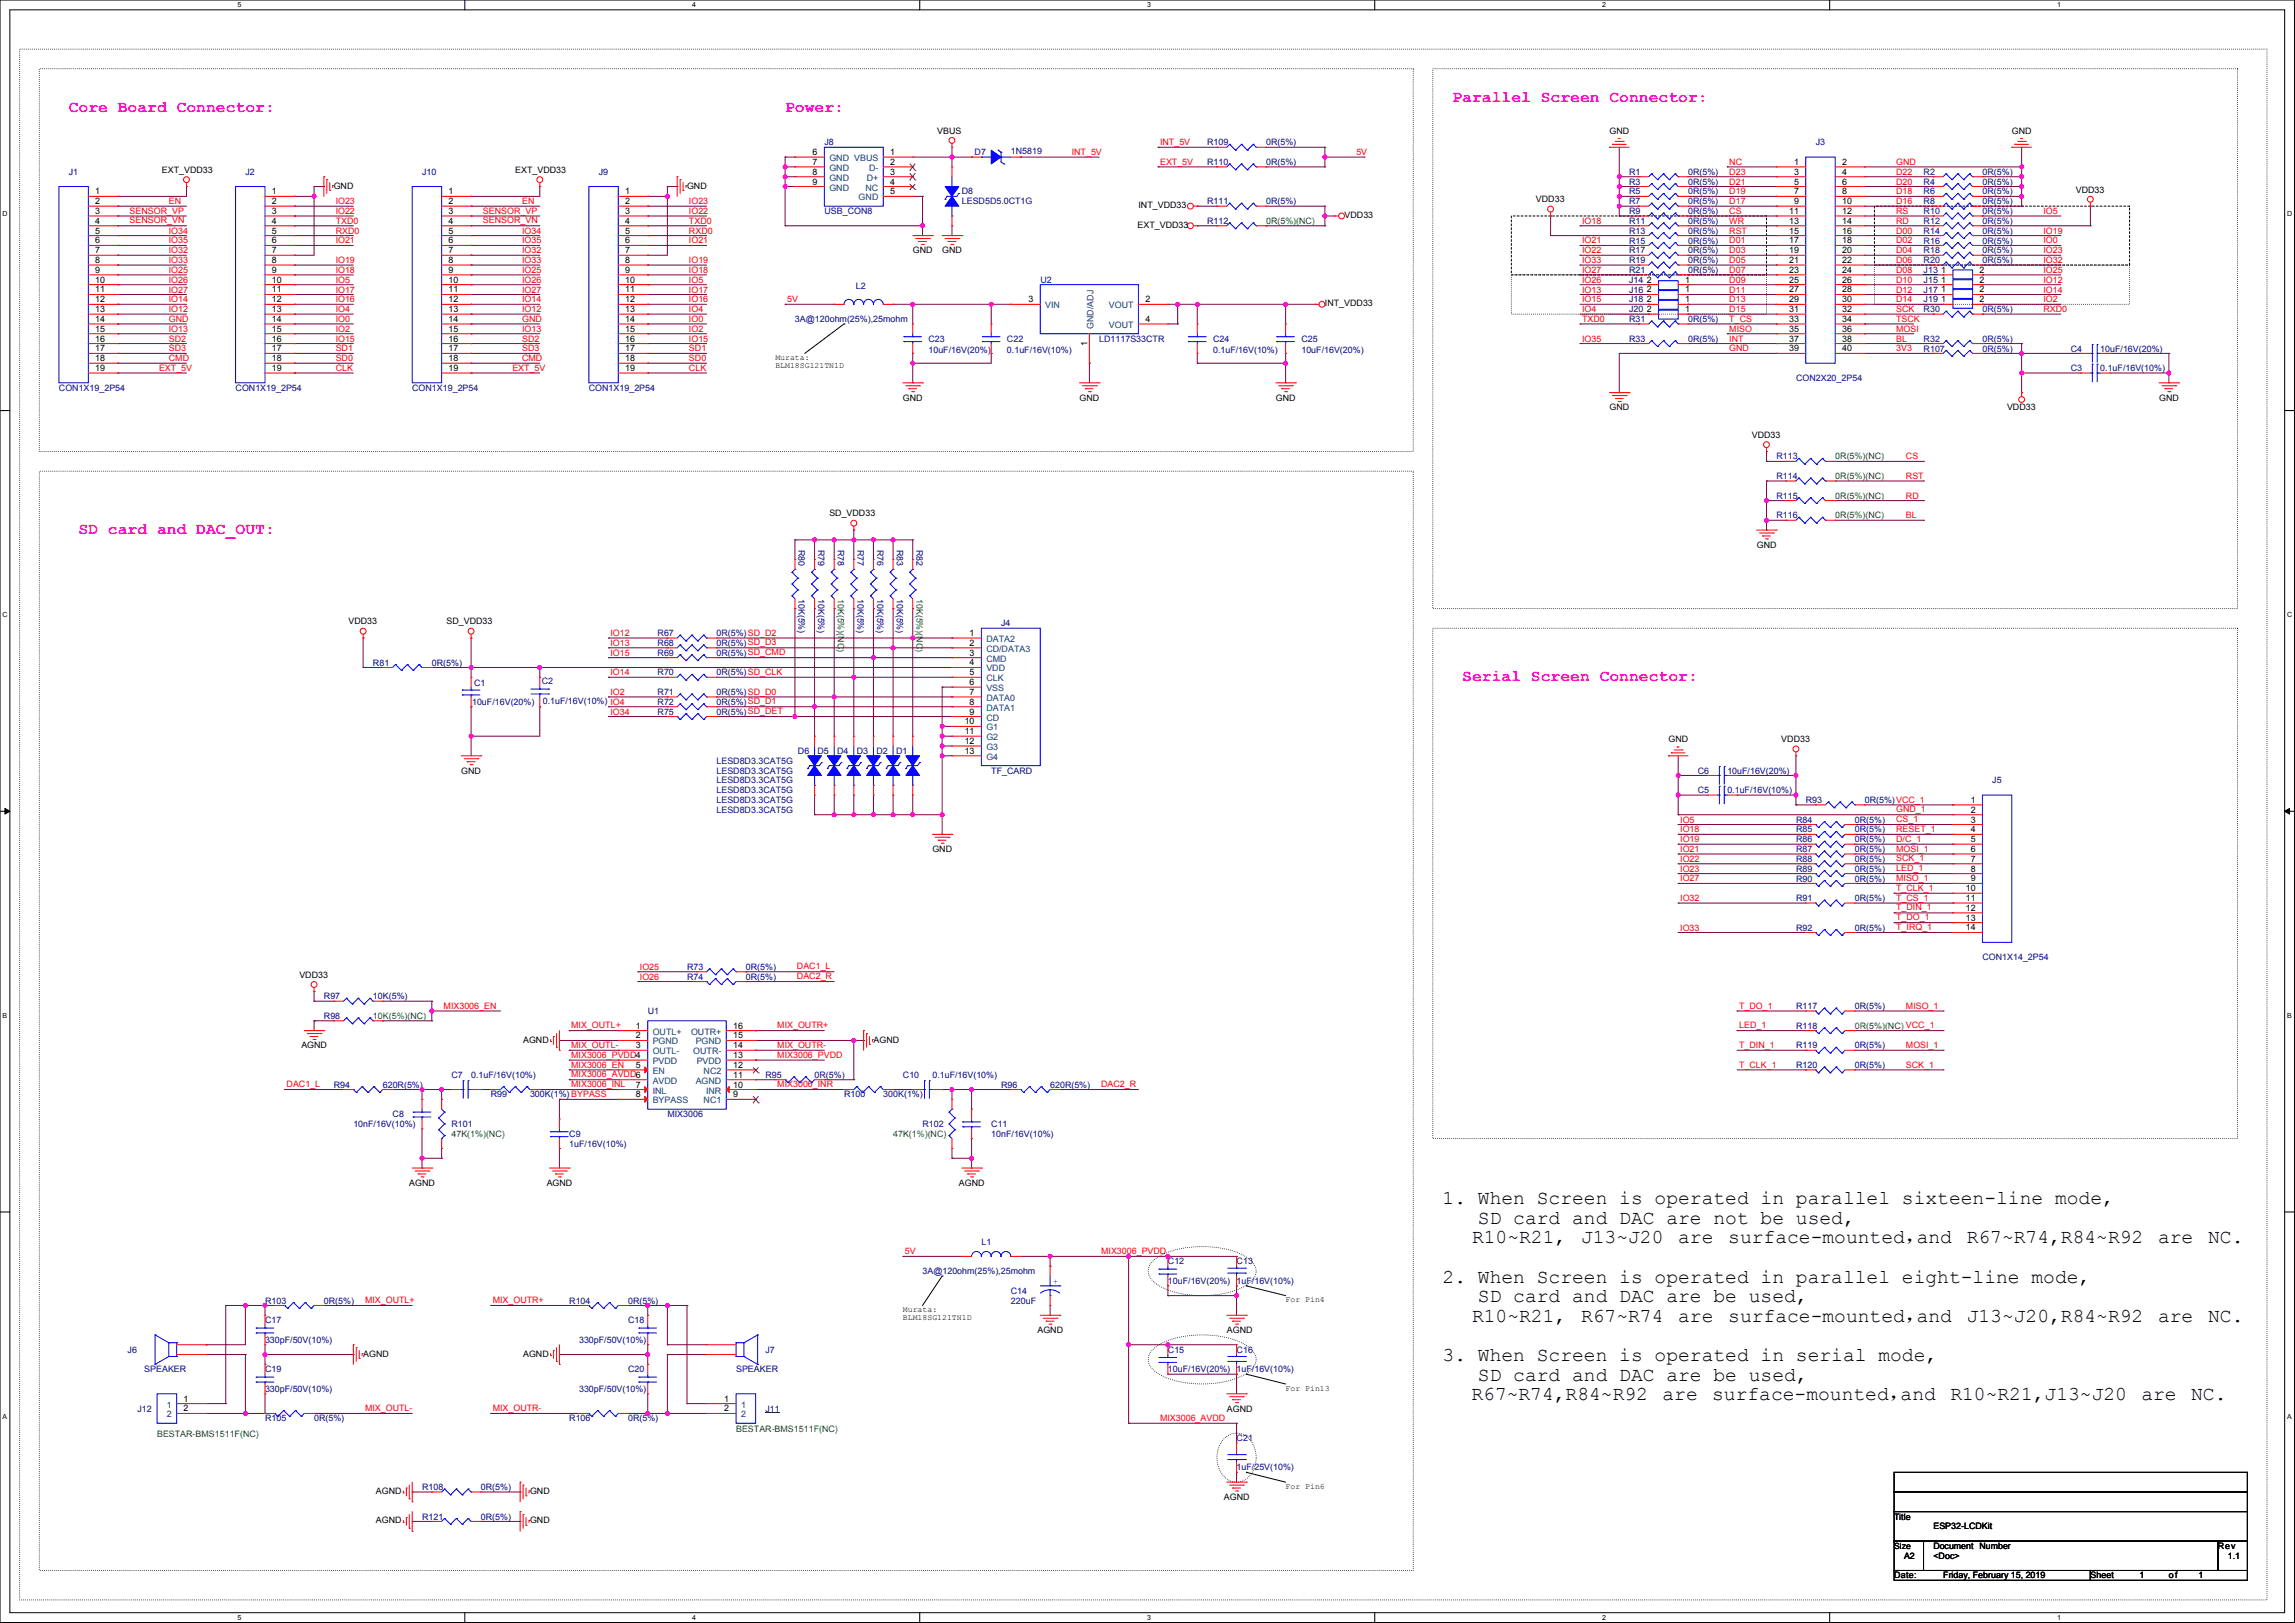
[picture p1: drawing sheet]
<svg xmlns="http://www.w3.org/2000/svg" width="594mm" height="420mm" viewBox="0 0 594 420" stroke-linecap="round" stroke-linejoin="round" font-family="sans-serif">
<defs><g id="words">
<g font-size="5.1">
<text x="373.4" y="311.6">1. When Screen is operated in parallel sixteen-line mode,</text>
<text x="382.5" y="316.7">SD card and DAC are not be used,</text>
<text x="381" y="321.7">R10~R21,</text>
<text x="409.2" y="321.7">J13~J20</text>
<text x="434.4" y="321.7">are</text>
<text x="447.3" y="321.7">surface-mounted，</text>
<text x="496.1" y="321.7">and</text>
<text x="509" y="321.7">R67~R74,R84~R92</text>
<text x="558.6" y="321.7">are</text>
<text x="571.5" y="321.7">NC.</text>
<text x="373.4" y="331.9">2. When Screen is operated in parallel eight-line mode,</text>
<text x="382.5" y="337">SD card and DAC are be used,</text>
<text x="381" y="342.1">R10~R21,</text>
<text x="409.2" y="342.1">R67~R74</text>
<text x="434.4" y="342.1">are</text>
<text x="447.3" y="342.1">surface-mounted，</text>
<text x="496.1" y="342.1">and</text>
<text x="509" y="342.1">J13~J20,R84~R92</text>
<text x="558.6" y="342.1">are</text>
<text x="571.5" y="342.1">NC.</text>
<text x="373.4" y="352.2">3. When Screen is operated in serial mode,</text>
<text x="382.5" y="357.3">SD card and DAC are be used,</text>
<text x="380.8" y="362.4">R67~R74,R84~R92</text>
<text x="430.3" y="362.4">are</text>
<text x="443.2" y="362.4">surface-mounted，</text>
<text x="491.9" y="362.4">and</text>
<text x="504.8" y="362.4">R10~R21,J13~J20</text>
<text x="554.2" y="362.4">are</text>
<text x="567.1" y="362.4">NC.</text>
</g>
<g font-size="4.2" fill="#f0f">
<text x="17.8" y="28.9">Core Board Connector:</text>
<text x="203.2" y="28.9">Power:</text>
<text x="375.9" y="26.4">Parallel Screen Connector:</text>
<text x="20.3" y="138.2">SD card and DAC_OUT:</text>
<text x="378.5" y="176.3">Serial Screen Connector:</text>
</g>
<g font-size="2.3">
<text x="242.6" y="34.6">VBUS</text>
<text x="416.6" y="34.6">GND</text>
<text x="520.7" y="34.6">GND</text>
<text x="210.3" y="40.1">6</text>
<text x="230.4" y="40.1">1</text>
<text x="41.9" y="44.7">EXT_VDD33</text>
<text x="133.4" y="44.7">EXT_VDD33</text>
<text x="210.3" y="42.7">7</text>
<text x="210.3" y="45.2">8</text>
<text x="210.3" y="47.8">9</text>
<text x="230.4" y="42.7">2</text>
<text x="230.4" y="45.2">3</text>
<text x="230.4" y="47.8">4</text>
<text x="464.3" y="42.7">1</text>
<text x="464.3" y="45.2">3</text>
<text x="464.3" y="47.8">5</text>
<text x="476.8" y="42.7">2</text>
<text x="476.8" y="45.2">4</text>
<text x="476.8" y="47.8">6</text>
<text x="24.7" y="50.3">1</text>
<text x="24.7" y="52.8">2</text>
<text x="70.4" y="50.3">1</text>
<text x="70.4" y="52.8">2</text>
<text x="86.4" y="48.8">GND</text>
<text x="116.1" y="50.3">1</text>
<text x="116.1" y="52.8">2</text>
<text x="161.8" y="50.3">1</text>
<text x="161.8" y="52.8">2</text>
<text x="177.8" y="48.8">GND</text>
<text x="230.4" y="50.3">5</text>
<text x="294.7" y="53.9">INT_VDD33</text>
<text x="397.5" y="52.4">VDD33</text>
<text x="464.3" y="50.3">7</text>
<text x="464.3" y="52.8">9</text>
<text x="476.8" y="50.3">8</text>
<text x="476.8" y="52.8">10</text>
<text x="537.3" y="49.8">VDD33</text>
<text x="24.7" y="55.4">3</text>
<text x="24.7" y="57.9">4</text>
<text x="70.4" y="55.4">3</text>
<text x="70.4" y="57.9">4</text>
<text x="116.1" y="55.4">3</text>
<text x="116.1" y="57.9">4</text>
<text x="161.8" y="55.4">3</text>
<text x="161.8" y="57.9">4</text>
<text x="294.4" y="59">EXT_VDD33</text>
<text x="348" y="56.4">VDD33</text>
<text x="463.1" y="55.4">11</text>
<text x="463.1" y="57.9">13</text>
<text x="476.8" y="55.4">12</text>
<text x="476.8" y="57.9">14</text>
<text x="24.7" y="60.5">5</text>
<text x="24.7" y="63">6</text>
<text x="24.7" y="65.5">7</text>
<text x="70.4" y="60.5">5</text>
<text x="70.4" y="63">6</text>
<text x="70.4" y="65.5">7</text>
<text x="116.1" y="60.5">5</text>
<text x="116.1" y="63">6</text>
<text x="116.1" y="65.5">7</text>
<text x="161.8" y="60.5">5</text>
<text x="161.8" y="63">6</text>
<text x="161.8" y="65.5">7</text>
<text x="236.2" y="65.6">GND</text>
<text x="243.9" y="65.6">GND</text>
<text x="463.1" y="60.5">15</text>
<text x="463.1" y="63">17</text>
<text x="463.1" y="65.5">19</text>
<text x="476.8" y="60.5">16</text>
<text x="476.8" y="63">18</text>
<text x="476.8" y="65.5">20</text>
<text x="24.7" y="68.1">8</text>
<text x="24.7" y="70.6">9</text>
<text x="70.4" y="68.1">8</text>
<text x="70.4" y="70.6">9</text>
<text x="116.1" y="68.1">8</text>
<text x="116.1" y="70.6">9</text>
<text x="161.8" y="68.1">8</text>
<text x="161.8" y="70.6">9</text>
<text x="463.1" y="68.1">21</text>
<text x="463.1" y="70.6">23</text>
<text x="476.8" y="68.1">22</text>
<text x="476.8" y="70.6">24</text>
<text x="502.4" y="70.6">1</text>
<text x="512.4" y="70.6">2</text>
<text x="24.7" y="73.2">10</text>
<text x="24.7" y="75.7">11</text>
<text x="70.4" y="73.2">10</text>
<text x="70.4" y="75.7">11</text>
<text x="116.1" y="73.2">10</text>
<text x="116.1" y="75.7">11</text>
<text x="161.8" y="73.2">10</text>
<text x="161.8" y="75.7">11</text>
<text x="426.2" y="75.7">2</text>
<text x="426.2" y="73.2">2</text>
<text x="436.2" y="75.7">1</text>
<text x="436.2" y="73.2">1</text>
<text x="463.1" y="73.2">25</text>
<text x="463.1" y="75.7">27</text>
<text x="476.8" y="73.2">26</text>
<text x="476.8" y="75.7">28</text>
<text x="502.4" y="75.7">1</text>
<text x="502.4" y="73.2">1</text>
<text x="512.4" y="75.7">2</text>
<text x="512.4" y="73.2">2</text>
<text x="24.7" y="78.2">12</text>
<text x="24.7" y="80.8">13</text>
<text x="24.7" y="83.3">14</text>
<text x="70.4" y="78.2">12</text>
<text x="70.4" y="80.8">13</text>
<text x="70.4" y="83.3">14</text>
<text x="116.1" y="78.2">12</text>
<text x="116.1" y="80.8">13</text>
<text x="116.1" y="83.3">14</text>
<text x="161.8" y="78.2">12</text>
<text x="161.8" y="80.8">13</text>
<text x="161.8" y="83.3">14</text>
<text x="266.2" y="78.2">3</text>
<text x="296.4" y="78.2">2</text>
<text x="296.4" y="83.3">4</text>
<text x="342.9" y="79.3">INT_VDD33</text>
<text x="426.2" y="78.2">2</text>
<text x="426.2" y="80.8">2</text>
<text x="436.2" y="78.2">1</text>
<text x="436.2" y="80.8">1</text>
<text x="463.1" y="78.2">29</text>
<text x="463.1" y="80.8">31</text>
<text x="463.1" y="83.3">33</text>
<text x="476.8" y="78.2">30</text>
<text x="476.8" y="80.8">32</text>
<text x="476.8" y="83.3">34</text>
<text x="502.4" y="78.2">1</text>
<text x="512.4" y="78.2">2</text>
<text x="24.7" y="85.9">15</text>
<text x="24.7" y="88.4">16</text>
<text x="70.4" y="85.9">15</text>
<text x="70.4" y="88.4">16</text>
<text x="116.1" y="85.9">15</text>
<text x="116.1" y="88.4">16</text>
<text x="161.8" y="85.9">15</text>
<text x="161.8" y="88.4">16</text>
<text x="281.5" y="89.4" transform="rotate(-90 281.5 89.4)">1</text>
<text x="463.1" y="85.9">35</text>
<text x="463.1" y="88.4">37</text>
<text x="476.8" y="85.9">36</text>
<text x="476.8" y="88.4">38</text>
<text x="24.7" y="90.9">17</text>
<text x="24.7" y="93.5">18</text>
<text x="70.4" y="90.9">17</text>
<text x="70.4" y="93.5">18</text>
<text x="116.1" y="90.9">17</text>
<text x="116.1" y="93.5">18</text>
<text x="161.8" y="90.9">17</text>
<text x="161.8" y="93.5">18</text>
<text x="463.1" y="90.9">39</text>
<text x="476.8" y="90.9">40</text>
<text x="24.7" y="96">19</text>
<text x="70.4" y="96">19</text>
<text x="116.1" y="96">19</text>
<text x="161.8" y="96">19</text>
<text x="233.7" y="103.7">GND</text>
<text x="279.4" y="103.7">GND</text>
<text x="330.2" y="103.7">GND</text>
<text x="416.6" y="106.2">GND</text>
<text x="519.5" y="106.2">VDD33</text>
<text x="558.8" y="103.7">GND</text>
<text x="453.4" y="113.3">VDD33</text>
<text x="214.7" y="133.6">SD_VDD33</text>
<text x="454.7" y="141.8">GND</text>
<text x="90.2" y="161.6">VDD33</text>
<text x="115.6" y="161.6">SD_VDD33</text>
<text x="251" y="167.1">2</text>
<text x="251" y="164.6">1</text>
<text x="251" y="169.7">3</text>
<text x="251" y="172.2">4</text>
<text x="251" y="174.8">5</text>
<text x="251" y="177.3">6</text>
<text x="251" y="179.8">7</text>
<text x="251" y="182.4">8</text>
<text x="251" y="184.9">9</text>
<text x="249.7" y="187.5">10</text>
<text x="249.7" y="190">11</text>
<text x="249.7" y="192.5">12</text>
<text x="249.7" y="195.1">13</text>
<text x="431.8" y="192.1">GND</text>
<text x="461" y="192.1">VDD33</text>
<text x="119.4" y="200.2">GND</text>
<text x="510.1" y="207.8">1</text>
<text x="510.1" y="210.3">2</text>
<text x="510.1" y="212.9">3</text>
<text x="510.1" y="215.4">4</text>
<text x="241.3" y="220.5">GND</text>
<text x="510.1" y="217.9">5</text>
<text x="510.1" y="220.5">6</text>
<text x="510.1" y="223">7</text>
<text x="510.1" y="225.6">8</text>
<text x="508.8" y="230.6">10</text>
<text x="508.8" y="233.2">11</text>
<text x="510.1" y="228.1">9</text>
<text x="508.8" y="235.7">12</text>
<text x="508.8" y="238.3">13</text>
<text x="508.8" y="240.8">14</text>
<text x="77.5" y="253">VDD33</text>
<text x="135.4" y="269.8">AGND</text>
<text x="164.6" y="266.2">1</text>
<text x="164.6" y="268.7">2</text>
<text x="189.8" y="268.7">15</text>
<text x="189.8" y="266.2">16</text>
<text x="226.1" y="269.8">AGND</text>
<text x="78" y="271.3">AGND</text>
<text x="164.6" y="271.3">3</text>
<text x="189.8" y="273.8">13</text>
<text x="189.8" y="271.3">14</text>
<text x="164.6" y="276.4">5</text>
<text x="164.6" y="281.4">7</text>
<text x="189.8" y="281.4">10</text>
<text x="189.8" y="278.9">11</text>
<text x="189.8" y="276.4">12</text>
<text x="164.6" y="284">8</text>
<text x="189.8" y="284">9</text>
<text x="105.9" y="306.9">AGND</text>
<text x="141.5" y="306.9">AGND</text>
<text x="248.2" y="306.9">AGND</text>
<text x="268.5" y="345">AGND</text>
<text x="317.5" y="345">AGND</text>
<text x="94" y="351.1">AGND</text>
<text x="135.4" y="351.1">AGND</text>
<text x="47.5" y="365.3">2</text>
<text x="47.5" y="362.7">1</text>
<text x="187.5" y="362.7">1</text>
<text x="187.5" y="365.3">2</text>
<text x="317.5" y="365.3">AGND</text>
<text x="97.3" y="386.6">AGND</text>
<text x="137.2" y="386.6">GND</text>
<text x="316.8" y="388.1">AGND</text>
<text x="97.3" y="394.2">AGND</text>
<text x="137.2" y="394.2">GND</text>
<text x="490.2" y="393.2">Title</text>
<text x="500.4" y="395.8">ESP32-LCDKit</text>
<text x="500.4" y="400.8">Document Number</text>
<text x="574.1" y="400.8">Rev</text>
<text x="492.8" y="403.4">A2</text>
<text x="500.4" y="403.4">&lt;Doc&gt;</text>
<text x="576.6" y="403.4">1.1</text>
<text x="490.2" y="408.5">Date:</text>
<text x="503" y="408.5">Friday, February 15, 2019</text>
<text x="541" y="408.5">Sheet</text>
<text x="553.8" y="408.5">1</text>
<text x="561.4" y="408.5">of</text>
<text x="569" y="408.5">1</text>
</g>
<g font-size="2.3" fill="#000080">
<text x="213.4" y="37.6">J8</text>
<text x="252.2" y="40.2">D7</text>
<text x="261.6" y="39.9">1N5819</text>
<text x="312.4" y="37.6">R109</text>
<text x="327.7" y="37.6">0R(5%)</text>
<text x="469.9" y="37.6">J3</text>
<text x="17.8" y="45.2">J1</text>
<text x="63.5" y="45.2">J2</text>
<text x="109.2" y="45.2">J10</text>
<text x="155" y="45.2">J9</text>
<text x="312.4" y="42.7">R110</text>
<text x="327.7" y="42.7">0R(5%)</text>
<text x="421.7" y="45.2">R1</text>
<text x="421.7" y="47.8">R3</text>
<text x="436.9" y="45.2">0R(5%)</text>
<text x="436.9" y="47.8">0R(5%)</text>
<text x="497.9" y="45.2">R2</text>
<text x="497.9" y="47.8">R4</text>
<text x="513.1" y="45.2">0R(5%)</text>
<text x="513.1" y="47.8">0R(5%)</text>
<text x="248.9" y="50.3">D8</text>
<text x="248.9" y="52.9">LESD5D5.0CT1G</text>
<text x="312.4" y="52.9">R111</text>
<text x="327.7" y="52.9">0R(5%)</text>
<text x="421.7" y="50.3">R5</text>
<text x="421.7" y="52.9">R7</text>
<text x="436.9" y="50.3">0R(5%)</text>
<text x="436.9" y="52.9">0R(5%)</text>
<text x="497.9" y="52.9">R8</text>
<text x="497.9" y="50.3">R6</text>
<text x="513.1" y="52.9">0R(5%)</text>
<text x="513.1" y="50.3">0R(5%)</text>
<text x="213.4" y="55.4">USB_CON8</text>
<text x="312.4" y="57.9">R112</text>
<text x="421.7" y="55.4">R9</text>
<text x="421.7" y="57.9">R11</text>
<text x="436.9" y="55.4">0R(5%)</text>
<text x="436.9" y="57.9">0R(5%)</text>
<text x="497.9" y="57.9">R12</text>
<text x="497.9" y="55.4">R10</text>
<text x="513.1" y="57.9">0R(5%)</text>
<text x="513.1" y="55.4">0R(5%)</text>
<text x="421.7" y="60.5">R13</text>
<text x="421.7" y="63">R15</text>
<text x="421.7" y="65.6">R17</text>
<text x="436.9" y="60.5">0R(5%)</text>
<text x="436.9" y="63">0R(5%)</text>
<text x="436.9" y="65.6">0R(5%)</text>
<text x="497.9" y="60.5">R14</text>
<text x="497.9" y="63">R16</text>
<text x="497.9" y="65.6">R18</text>
<text x="513.1" y="60.5">0R(5%)</text>
<text x="513.1" y="63">0R(5%)</text>
<text x="513.1" y="65.6">0R(5%)</text>
<text x="421.7" y="68.1">R19</text>
<text x="421.7" y="70.6">R21</text>
<text x="436.9" y="68.1">0R(5%)</text>
<text x="436.9" y="70.6">0R(5%)</text>
<text x="497.9" y="70.6">J13</text>
<text x="497.9" y="68.1">R20</text>
<text x="513.1" y="68.1">0R(5%)</text>
<text x="221.5" y="74.7">L2</text>
<text x="269.3" y="73.2">U2</text>
<text x="421.7" y="75.7">J16</text>
<text x="421.7" y="73.2">J14</text>
<text x="497.9" y="75.7">J17</text>
<text x="497.9" y="73.2">J15</text>
<text x="205.8" y="83.3">3A@120ohm(25%),25mohm</text>
<text x="421.7" y="78.3">J18</text>
<text x="421.7" y="83.3">R31</text>
<text x="421.7" y="80.8">J20</text>
<text x="436.9" y="83.3">0R(5%)</text>
<text x="497.9" y="80.8">R30</text>
<text x="497.9" y="78.3">J19</text>
<text x="513.1" y="80.8">0R(5%)</text>
<text x="240.3" y="88.4">C23</text>
<text x="260.6" y="88.4">C22</text>
<text x="284.5" y="88.4">LD1117S33CTR</text>
<text x="314" y="88.4">C24</text>
<text x="336.8" y="88.4">C25</text>
<text x="421.7" y="88.4">R33</text>
<text x="436.9" y="88.4">0R(5%)</text>
<text x="497.9" y="88.4">R32</text>
<text x="513.1" y="88.4">0R(5%)</text>
<text x="240.3" y="91.5">10uF/16V(20%)</text>
<text x="260.6" y="91.5">0.1uF/16V(10%)</text>
<text x="314" y="91.5">0.1uF/16V(10%)</text>
<text x="336.8" y="91.5">10uF/16V(20%)</text>
<text x="497.9" y="91">R107</text>
<text x="513.1" y="91">0R(5%)</text>
<text x="536" y="91">C4</text>
<text x="543.6" y="91">10uF/16V(20%)</text>
<text x="15.3" y="101.1">CON1X19_2P54</text>
<text x="61" y="101.1">CON1X19_2P54</text>
<text x="106.7" y="101.1">CON1X19_2P54</text>
<text x="152.4" y="101.1">CON1X19_2P54</text>
<text x="464.9" y="98.6">CON2X20_2P54</text>
<text x="536" y="96">C3</text>
<text x="543.6" y="96">0.1uF/16V(10%)</text>
<text x="459.8" y="118.9">R113</text>
<text x="459.8" y="124">R114</text>
<text x="459.8" y="129.1">R115</text>
<text x="459.8" y="134.1">R116</text>
<text x="206.7" y="142.3" transform="rotate(90 206.7 142.3)">R80</text>
<text x="211.8" y="142.3" transform="rotate(90 211.8 142.3)">R79</text>
<text x="216.9" y="142.3" transform="rotate(90 216.9 142.3)">R78</text>
<text x="221.9" y="142.3" transform="rotate(90 221.9 142.3)">R77</text>
<text x="227" y="142.3" transform="rotate(90 227 142.3)">R76</text>
<text x="232.1" y="142.3" transform="rotate(90 232.1 142.3)">R83</text>
<text x="237.2" y="142.3" transform="rotate(90 237.2 142.3)">R82</text>
<text x="206.7" y="154.9" transform="rotate(90 206.7 154.9)">10K(5%)</text>
<text x="211.8" y="154.9" transform="rotate(90 211.8 154.9)">10K(5%)</text>
<text x="221.9" y="154.9" transform="rotate(90 221.9 154.9)">10K(5%)</text>
<text x="227" y="154.9" transform="rotate(90 227 154.9)">10K(5%)</text>
<text x="232.1" y="154.9" transform="rotate(90 232.1 154.9)">10K(5%)</text>
<text x="170.2" y="164.6">R67</text>
<text x="170.2" y="167.2">R68</text>
<text x="185.4" y="164.6">0R(5%)SD_D2</text>
<text x="185.4" y="167.2">0R(5%)SD_D3</text>
<text x="259.1" y="162.1">J4</text>
<text x="96.5" y="172.2">R81</text>
<text x="111.8" y="172.2">0R(5%)</text>
<text x="170.2" y="169.7">R69</text>
<text x="185.4" y="169.7">0R(5%)SD_CMD</text>
<text x="122.7" y="177.6">C1</text>
<text x="140.2" y="177.1">C2</text>
<text x="170.2" y="179.9">R71</text>
<text x="170.2" y="174.8">R70</text>
<text x="185.4" y="179.9">0R(5%)SD_D0</text>
<text x="185.4" y="174.8">0R(5%)SD_CLK</text>
<text x="122.2" y="182.4">10uF/16V(20%)</text>
<text x="140.5" y="182.2">0.1uF/16V(10%) IO4</text>
<text x="170.2" y="182.4">R72</text>
<text x="170.2" y="184.9">R75</text>
<text x="185.4" y="182.4">0R(5%)SD_D1</text>
<text x="185.4" y="184.9">0R(5%)SD_DET</text>
<text x="185.4" y="197.6">LESD8D3.3CAT5G</text>
<text x="206.5" y="195.1">D6</text>
<text x="211.6" y="195.1">D5</text>
<text x="216.7" y="195.1">D4</text>
<text x="221.8" y="195.1">D3</text>
<text x="226.8" y="195.1">D2</text>
<text x="231.9" y="195.1">D1</text>
<text x="185.4" y="202.7">LESD8D3.3CAT5G</text>
<text x="185.4" y="200.2">LESD8D3.3CAT5G</text>
<text x="256.6" y="200.2">TF_CARD</text>
<text x="439.5" y="200.2">C6</text>
<text x="447.1" y="200.2">10uF/16V(20%)</text>
<text x="515.7" y="202.7">J5</text>
<text x="185.4" y="207.8">LESD8D3.3CAT5G</text>
<text x="185.4" y="205.3">LESD8D3.3CAT5G</text>
<text x="439.5" y="205.3">C5</text>
<text x="447.1" y="205.3">0.1uF/16V(10%)</text>
<text x="467.4" y="207.8">R93</text>
<text x="482.6" y="207.8">0R(5%)VCC_1</text>
<text x="185.4" y="210.3">LESD8D3.3CAT5G</text>
<text x="464.9" y="212.9">R84</text>
<text x="464.9" y="215.4">R85</text>
<text x="480.1" y="212.9">0R(5%)</text>
<text x="480.1" y="215.4">0R(5%)</text>
<text x="464.9" y="220.5">R87</text>
<text x="464.9" y="218">R86</text>
<text x="480.1" y="220.5">0R(5%)</text>
<text x="480.1" y="218">0R(5%)</text>
<text x="464.9" y="225.6">R89</text>
<text x="464.9" y="223">R88</text>
<text x="480.1" y="225.6">0R(5%)</text>
<text x="480.1" y="223">0R(5%)</text>
<text x="464.9" y="228.1">R90</text>
<text x="464.9" y="233.2">R91</text>
<text x="480.1" y="228.1">0R(5%)</text>
<text x="480.1" y="233.2">0R(5%)</text>
<text x="464.9" y="240.8">R92</text>
<text x="480.1" y="240.8">0R(5%)</text>
<text x="177.8" y="251">R73</text>
<text x="193.1" y="251">0R(5%)</text>
<text x="513.1" y="248.4">CON1X14_2P54</text>
<text x="177.8" y="253.5">R74</text>
<text x="193.1" y="253.5">0R(5%)</text>
<text x="83.8" y="258.6">R97</text>
<text x="83.8" y="263.7">R98</text>
<text x="96.5" y="258.6">10K(5%)</text>
<text x="167.7" y="262.4">U1</text>
<text x="464.9" y="261.1">R117</text>
<text x="480.1" y="261.1">0R(5%)</text>
<text x="464.9" y="266.2">R118</text>
<text x="464.9" y="271.3">R119</text>
<text x="480.1" y="271.3">0R(5%)</text>
<text x="86.4" y="281.5">R94</text>
<text x="99.1" y="281.5">620R(5%)</text>
<text x="116.9" y="278.9">C7</text>
<text x="121.9" y="278.9">0.1uF/16V(10%)</text>
<text x="198.1" y="278.9">R95</text>
<text x="210.8" y="278.9">0R(5%)</text>
<text x="233.7" y="278.9">C10</text>
<text x="241.3" y="278.9">0.1uF/16V(10%)</text>
<text x="259.1" y="281.5">R96</text>
<text x="271.8" y="281.5">620R(5%)</text>
<text x="464.9" y="276.4">R120</text>
<text x="480.1" y="276.4">0R(5%)</text>
<text x="127" y="284">R99</text>
<text x="137.2" y="284">300K(1%) BYPASS</text>
<text x="218.5" y="284">R100</text>
<text x="228.6" y="284">300K(1%)</text>
<text x="91.5" y="291.6">10nF/16V(10%)</text>
<text x="101.6" y="289.1">C8</text>
<text x="116.9" y="291.6">R101</text>
<text x="172.7" y="289.1">MIX3006</text>
<text x="238.8" y="291.6">R102</text>
<text x="256.6" y="291.6">C11</text>
<text x="147.3" y="294.2">C9</text>
<text x="147.3" y="296.7">1uF/16V(10%)</text>
<text x="256.6" y="294.2">10nF/16V(10%)</text>
<text x="254" y="322.1">L1</text>
<text x="238.8" y="329.7">3A@120ohm(25%),25mohm</text>
<text x="302.3" y="327.2">C12</text>
<text x="320.1" y="327.2">C13</text>
<text x="261.6" y="334.8">C14</text>
<text x="302.3" y="332.3">10uF/16V(20%)</text>
<text x="320.1" y="332.3">1uF/16V(10%)</text>
<text x="68.6" y="337.3">R103</text>
<text x="83.8" y="337.3">0R(5%)</text>
<text x="147.3" y="337.3">R104</text>
<text x="162.6" y="337.3">0R(5%)</text>
<text x="261.6" y="337.3">220uF</text>
<text x="68.6" y="342.4">C17</text>
<text x="68.6" y="347.5">330pF/50V(10%)</text>
<text x="149.9" y="347.5">330pF/50V(10%)</text>
<text x="162.6" y="342.4">C18</text>
<text x="33" y="350">J6</text>
<text x="198.1" y="350">J7</text>
<text x="302.3" y="350">C15</text>
<text x="320.1" y="350">C16</text>
<text x="37.4" y="355.1">SPEAKER</text>
<text x="68.6" y="355.1">C19</text>
<text x="162.6" y="355.1">C20</text>
<text x="190.5" y="355.1">SPEAKER</text>
<text x="302.3" y="355.1">10uF/16V(20%)</text>
<text x="320.1" y="355.1">1uF/16V(10%)</text>
<text x="35.6" y="365.3">J12</text>
<text x="68.6" y="360.2">330pF/50V(10%)</text>
<text x="149.9" y="360.2">330pF/50V(10%)</text>
<text x="198.1" y="365.3">J11</text>
<text x="68.6" y="367.8">R105</text>
<text x="81.3" y="367.8">0R(5%)</text>
<text x="147.3" y="367.8">R106</text>
<text x="162.6" y="367.8">0R(5%)</text>
<text x="320.1" y="372.9">C21</text>
<text x="320.1" y="380.5">1uF/25V(10%)</text>
<text x="109.2" y="385.6">R108</text>
<text x="124.5" y="385.6">0R(5%)</text>
<text x="109.2" y="393.2">R121</text>
<text x="124.5" y="393.2">0R(5%)</text>
</g>
<g font-size="2.3" fill="#004080">
<text x="214.7" y="41.7">GND VBUS</text>
<text x="214.7" y="44.2">GND</text>
<text x="214.7" y="46.8">GND</text>
<text x="224.3" y="46.8">D+</text>
<text x="224.9" y="44.2">D-</text>
<text x="214.7" y="49.3">GND</text>
<text x="222.2" y="51.8">GND</text>
<text x="224" y="49.3">NC</text>
<text x="270.5" y="79.8">VIN</text>
<text x="287" y="79.8">VOUT</text>
<text x="283" y="85.1" transform="rotate(-90 283 85.1)">GND/ADJ</text>
<text x="287" y="84.9">VOUT</text>
<text x="255.3" y="166.1">DATA2</text>
<text x="255.3" y="168.7">CD/DATA3</text>
<text x="255.3" y="171.2">CMD</text>
<text x="255.3" y="173.8">VDD</text>
<text x="255.3" y="176.3">CLK</text>
<text x="255.3" y="178.8">VSS</text>
<text x="255.3" y="181.4">DATA0</text>
<text x="255.3" y="183.9">DATA1</text>
<text x="255.3" y="186.5">CD</text>
<text x="255.3" y="189">G1</text>
<text x="255.3" y="191.5">G2</text>
<text x="255.3" y="194.1">G3</text>
<text x="255.3" y="196.6">G4</text>
<text x="168.9" y="267.7">OUTL+</text>
<text x="178.8" y="267.7">OUTR+</text>
<text x="168.9" y="270.3">PGND</text>
<text x="168.9" y="272.8">OUTL-</text>
<text x="168.9" y="275.4">PVDD</text>
<text x="179.4" y="272.8">OUTR-</text>
<text x="180.1" y="270.3">PGND</text>
<text x="180.3" y="275.4">PVDD</text>
<text x="168.9" y="277.9">EN</text>
<text x="168.9" y="280.4">AVDD</text>
<text x="180.1" y="280.4">AGND</text>
<text x="182.1" y="277.9">NC2</text>
<text x="168.9" y="283">INL</text>
<text x="168.9" y="285.5">BYPASS</text>
<text x="182.1" y="285.5">NC1</text>
<text x="182.8" y="283">INR</text>
<text x="43.2" y="364.3">1</text>
<text x="191.8" y="364.3">1</text>
<text x="43.2" y="366.8">2</text>
<text x="191.8" y="366.8">2</text>
</g>
<g font-size="2.3" fill="#f00">
<text x="277.4" y="40">INT_5V</text>
<text x="300.3" y="37.5">INT_5V</text>
<text x="351.1" y="40.1">5V</text>
<text x="300.3" y="42.6">EXT_5V</text>
<text x="447.6" y="42.7">NC</text>
<text x="447.6" y="45.2">D23</text>
<text x="447.6" y="47.8">D21</text>
<text x="490.8" y="45.2">D22</text>
<text x="490.8" y="47.8">D20</text>
<text x="490.8" y="42.7">GND</text>
<text x="43.7" y="52.8">EN</text>
<text x="86.9" y="52.8">IO23</text>
<text x="135.1" y="52.8">EN</text>
<text x="178.3" y="52.8">IO23</text>
<text x="447.6" y="50.3">D19</text>
<text x="447.6" y="52.8">D17</text>
<text x="490.8" y="50.3">D18</text>
<text x="490.8" y="52.8">D16</text>
<text x="33.5" y="55.3">SENSOR_VP</text>
<text x="33.5" y="57.8">SENSOR_VN</text>
<text x="86.9" y="57.9">TXD0</text>
<text x="86.9" y="55.4">IO22</text>
<text x="125" y="55.3">SENSOR_VP</text>
<text x="125" y="57.8">SENSOR_VN</text>
<text x="178.3" y="57.9">TXD0</text>
<text x="178.3" y="55.4">IO22</text>
<text x="409.5" y="57.9">IO18</text>
<text x="447.6" y="55.4">CS</text>
<text x="447.6" y="57.9">WR</text>
<text x="490.8" y="55.4">RS</text>
<text x="490.8" y="57.9">RD</text>
<text x="528.9" y="55.4">IO5</text>
<text x="43.7" y="60.5">IO34</text>
<text x="43.7" y="63">IO35</text>
<text x="43.7" y="65.5">IO32</text>
<text x="86.9" y="60.5">RXD0</text>
<text x="86.9" y="63">IO21</text>
<text x="135.1" y="60.5">IO34</text>
<text x="135.1" y="63">IO35</text>
<text x="135.1" y="65.5">IO32</text>
<text x="178.3" y="60.5">RXD0</text>
<text x="178.3" y="63">IO21</text>
<text x="409.5" y="63">IO21</text>
<text x="409.5" y="65.5">IO22</text>
<text x="447.6" y="63">D01</text>
<text x="447.6" y="65.5">D03</text>
<text x="447.6" y="60.5">RST</text>
<text x="490.8" y="63">D02</text>
<text x="490.8" y="65.5">D04</text>
<text x="490.8" y="60.5">D00</text>
<text x="528.9" y="63">IO0</text>
<text x="528.9" y="60.5">IO19</text>
<text x="528.9" y="65.5">IO23</text>
<text x="43.7" y="68.1">IO33</text>
<text x="43.7" y="70.6">IO25</text>
<text x="86.9" y="68.1">IO19</text>
<text x="86.9" y="70.6">IO18</text>
<text x="135.1" y="68.1">IO33</text>
<text x="135.1" y="70.6">IO25</text>
<text x="178.3" y="68.1">IO19</text>
<text x="178.3" y="70.6">IO18</text>
<text x="409.5" y="70.6">IO27</text>
<text x="409.5" y="68.1">IO33</text>
<text x="447.6" y="68.1">D05</text>
<text x="447.6" y="70.6">D07</text>
<text x="490.8" y="68.1">D06</text>
<text x="490.8" y="70.6">D08</text>
<text x="528.9" y="68.1">IO32</text>
<text x="528.9" y="70.6">IO25</text>
<text x="43.7" y="73.2">IO26</text>
<text x="43.7" y="75.7">IO27</text>
<text x="86.9" y="75.7">IO17</text>
<text x="86.9" y="73.2">IO5</text>
<text x="135.1" y="73.2">IO26</text>
<text x="135.1" y="75.7">IO27</text>
<text x="178.3" y="75.7">IO17</text>
<text x="178.3" y="73.2">IO5</text>
<text x="409.5" y="75.7">IO13</text>
<text x="409.5" y="73.2">IO26</text>
<text x="447.6" y="73.2">D09</text>
<text x="447.6" y="75.7">D11</text>
<text x="490.8" y="73.2">D10</text>
<text x="490.8" y="75.7">D12</text>
<text x="528.9" y="73.2">IO12</text>
<text x="528.9" y="75.7">IO14</text>
<text x="43.7" y="78.2">IO14</text>
<text x="43.7" y="80.8">IO12</text>
<text x="43.7" y="83.3">GND</text>
<text x="86.9" y="83.3">IO0</text>
<text x="86.9" y="80.8">IO4</text>
<text x="86.9" y="78.2">IO16</text>
<text x="135.1" y="78.2">IO14</text>
<text x="135.1" y="80.8">IO12</text>
<text x="135.1" y="83.3">GND</text>
<text x="178.3" y="83.3">IO0</text>
<text x="178.3" y="80.8">IO4</text>
<text x="178.3" y="78.2">IO16</text>
<text x="203.7" y="78.2">5V</text>
<text x="409.5" y="83.3">TXD0</text>
<text x="409.5" y="78.2">IO15</text>
<text x="409.5" y="80.8">IO4</text>
<text x="447.6" y="78.2">D13</text>
<text x="447.6" y="80.8">D15</text>
<text x="447.6" y="83.2">T_CS</text>
<text x="490.8" y="78.2">D14</text>
<text x="490.8" y="80.8">SCK</text>
<text x="490.8" y="83.3">TSCK</text>
<text x="528.9" y="80.8">RXD0</text>
<text x="528.9" y="78.2">IO2</text>
<text x="43.7" y="85.9">IO13</text>
<text x="43.7" y="88.4">SD2</text>
<text x="86.9" y="88.4">IO15</text>
<text x="86.9" y="85.9">IO2</text>
<text x="135.1" y="85.9">IO13</text>
<text x="135.1" y="88.4">SD2</text>
<text x="178.3" y="88.4">IO15</text>
<text x="178.3" y="85.9">IO2</text>
<text x="409.5" y="88.4">IO35</text>
<text x="447.6" y="85.9">MISO</text>
<text x="447.6" y="88.4">INT</text>
<text x="490.8" y="85.9">MOSI</text>
<text x="490.8" y="88.4">BL</text>
<text x="41.2" y="95.9">EXT_5V</text>
<text x="43.7" y="90.9">SD3</text>
<text x="43.7" y="93.5">CMD</text>
<text x="86.9" y="93.5">SD0</text>
<text x="86.9" y="90.9">SD1</text>
<text x="132.6" y="95.9">EXT_5V</text>
<text x="135.1" y="90.9">SD3</text>
<text x="135.1" y="93.5">CMD</text>
<text x="178.3" y="93.5">SD0</text>
<text x="178.3" y="90.9">SD1</text>
<text x="447.6" y="90.9">GND</text>
<text x="490.8" y="90.9">3V3</text>
<text x="86.9" y="96">CLK</text>
<text x="178.3" y="96">CLK</text>
<text x="493.3" y="118.9">CS</text>
<text x="493.3" y="124">RST</text>
<text x="493.3" y="129">RD</text>
<text x="493.3" y="134.1">BL</text>
<text x="158" y="164.6">IO12</text>
<text x="158" y="167.1">IO13</text>
<text x="158" y="169.7">IO15</text>
<text x="158" y="174.8">IO14</text>
<text x="158" y="179.8">IO2</text>
<text x="158" y="184.9">IO34</text>
<text x="434.9" y="212.9">IO5</text>
<text x="434.9" y="215.4">IO18</text>
<text x="490.8" y="210.2">GND_1</text>
<text x="490.8" y="212.8">CS_1</text>
<text x="490.8" y="215.3">RESET_1</text>
<text x="434.9" y="217.9">IO19</text>
<text x="434.9" y="220.5">IO21</text>
<text x="490.8" y="217.8">D/C_1</text>
<text x="490.8" y="220.4">MOSI_1</text>
<text x="434.9" y="223">IO22</text>
<text x="434.9" y="225.6">IO23</text>
<text x="490.8" y="222.9">SCK_1</text>
<text x="490.8" y="225.5">LED_1</text>
<text x="490.8" y="228">MISO_1</text>
<text x="434.9" y="228.1">IO27</text>
<text x="434.9" y="233.2">IO32</text>
<text x="490.8" y="230.5">T_CLK_1</text>
<text x="490.8" y="233.1">T_CS_1</text>
<text x="490.8" y="235.6">T_DIN_1</text>
<text x="490.8" y="238.2">T_DO_1</text>
<text x="434.9" y="240.8">IO33</text>
<text x="490.8" y="240.7">T_IRQ_1</text>
<text x="165.6" y="251">IO25</text>
<text x="206.3" y="250.9">DAC1_L</text>
<text x="165.6" y="253.5">IO26</text>
<text x="206.3" y="253.4">DAC2_R</text>
<text x="114.8" y="261">MIX3006_EN</text>
<text x="450.1" y="261">T_DO_1</text>
<text x="493.3" y="261">MISO_1</text>
<text x="147.8" y="266.1">MIX_OUTL+</text>
<text x="201.2" y="266.1">MIX_OUTR+</text>
<text x="450.1" y="266.1">LED_1</text>
<text x="147.8" y="271.2">MIX_OUTL-</text>
<text x="147.8" y="273.7">MIX3006_PVDD4</text>
<text x="201.2" y="271.2">MIX_OUTR-</text>
<text x="201.2" y="273.7">MIX3006_PVDD</text>
<text x="450.1" y="271.2">T_DIN_1</text>
<text x="493.3" y="271.2">MOSI_1</text>
<text x="74.2" y="281.3">DAC1_L</text>
<text x="147.8" y="276.3">MIX3006_EN</text>
<text x="147.8" y="278.8">MIX3006_AVDD6</text>
<text x="147.8" y="281.3">MIX3006_INL</text>
<text x="201.2" y="281.3">MIX3006_INR</text>
<text x="285" y="281.3">DAC2_R</text>
<text x="450.1" y="276.3">T_CLK_1</text>
<text x="493.3" y="276.3">SCK_1</text>
<text x="234.2" y="324.6">5V</text>
<text x="285" y="324.5">MIX3006_PVDD</text>
<text x="94.5" y="337.2">MIX_OUTL+</text>
<text x="127.5" y="337.2">MIX_OUTR+</text>
<text x="94.5" y="365.2">MIX_OUTL-</text>
<text x="127.5" y="365.2">MIX_OUTR-</text>
<text x="300.3" y="367.7">MIX3006_AVDD</text>
</g>
<g font-size="2.3" fill="#008000">
<text x="327.7" y="57.9">0R(5%)(NC)</text>
<text x="475" y="118.9">0R(5%)(NC)</text>
<text x="475" y="124">0R(5%)(NC)</text>
<text x="475" y="129.1">0R(5%)(NC)</text>
<text x="475" y="134.1">0R(5%)(NC)</text>
<text x="216.9" y="154.9" transform="rotate(90 216.9 154.9)">10K(5%)(NC)</text>
<text x="237.2" y="154.9" transform="rotate(90 237.2 154.9)">10K(5%)(NC)</text>
<text x="96.5" y="263.7">10K(5%)(NC)</text>
<text x="480.1" y="266.2">0R(5%)(NC) VCC_1</text>
<text x="116.9" y="294.2">47K(1%)(NC)</text>
<text x="231.2" y="294.2">47K(1%)(NC)</text>
<text x="40.7" y="371.9">BESTAR-BMS1511F(NC)</text>
<text x="190.5" y="370.6">BESTAR-BMS1511F(NC)</text>
</g>
<text font-size="2.2" x="490.2" y="400.8">Size</text>
<g font-size="2.1">
<text x="200.7" y="93.1">Murata:</text>
<text x="200.7" y="95.3">BLM18SG121TN1D</text>
<text x="233.7" y="339.5">Murata:</text>
<text x="233.7" y="341.6">BLM18SG121TN1D</text>
<text x="332.8" y="337">For Pin4</text>
<text x="332.8" y="359.8">For Pin13</text>
<text x="332.8" y="385.2">For Pin6</text>
</g>
<text font-size="2.1" fill="#00f" x="272.6" y="332.2">+</text>
<g font-size="1.8">
<text x="61.4" y="1.9">5</text>
<text x="179.2" y="1.9">4</text>
<text x="296.9" y="1.9">3</text>
<text x="414.7" y="1.9">2</text>
<text x="532.5" y="1.9">1</text>
<text x=".6" y="56">D</text>
<text x="592" y="56">D</text>
<text x=".6" y="159.7">C</text>
<text x="592" y="159.7">C</text>
<text x=".6" y="263.4">B</text>
<text x="592" y="263.4">B</text>
<text x=".6" y="367.1">A</text>
<text x="592" y="367.1">A</text>
<text x="61.4" y="419.2">5</text>
<text x="179.2" y="419.2">4</text>
<text x="296.9" y="419.2">3</text>
<text x="414.7" y="419.2">2</text>
<text x="532.5" y="419.2">1</text>
</g>
</g></defs>
<path d="M0 0h593.9v419.9h-593.9zM2.6 2.6h588.7v414.7h-588.7z" fill="none" stroke="#000" stroke-width=".26"/>
<g fill="#fff">
<path d="M61.4 .3h1v2h-1z"/>
<path d="M61.4 417.6h1v2h-1z"/>
</g>
<path d="M120.3 0v2.6M120.3 417.3v2.6" fill="none" stroke="#000" stroke-width=".26"/>
<g fill="#fff">
<path d="M179.2 .3h1v2h-1z"/>
<path d="M179.2 417.6h1v2h-1z"/>
</g>
<path d="M238.1 0v2.6M238.1 417.3v2.6" fill="none" stroke="#000" stroke-width=".26"/>
<g fill="#fff">
<path d="M296.9 .3h1v2h-1z"/>
<path d="M296.9 417.6h1v2h-1z"/>
</g>
<path d="M355.8 0v2.6M355.8 417.3v2.6" fill="none" stroke="#000" stroke-width=".26"/>
<g fill="#fff">
<path d="M414.7 .3h1v2h-1z"/>
<path d="M414.7 417.6h1v2h-1z"/>
</g>
<path d="M473.6 0v2.6M473.6 417.3v2.6" fill="none" stroke="#000" stroke-width=".26"/>
<g fill="#fff">
<path d="M532.4 .3h1.1v2h-1.1z"/>
<path d="M532.4 417.6h1.1v2h-1.1z"/>
<path d="M.6 54.4h1.4v2h-1.4z"/>
<path d="M592 54.4h1.3v2h-1.3z"/>
<path d="M.6 158.1h1.4v2h-1.4z"/>
<path d="M592 158.1h1.3v2h-1.3z"/>
</g>
<path d="M0 106.2h2.6M591.3 106.2h2.6" fill="none" stroke="#000" stroke-width=".26"/>
<g fill="#fff">
<path d="M.6 261.8h1.3v2h-1.3z"/>
<path d="M592 261.8h1.2v2h-1.2z"/>
</g>
<path d="M0 209.9h2.6M591.3 209.9h2.6" fill="none" stroke="#000" stroke-width=".26"/>
<path d="M1.3 209.2l1.3 .7-1.3 .8zM591.3 209.9l1.3-.7v1.5z" fill="#000" stroke="#000" stroke-width=".26"/>
<g fill="#fff">
<path d="M.6 365.5h1.3v2h-1.3z"/>
<path d="M592 365.5h1.2v2h-1.2z"/>
</g>
<g fill="none" stroke="#000" stroke-width=".26">
<path d="M218.5 83.8h.1M218.5 83.8l-10.2 7.7M0 313.6h2.6M591.3 313.6h2.6M243.9 330.2h.1M243.9 330.2l-5.1 7.6M322.6 332.8h.1M322.6 332.8l10.2 2.5M322.6 355.6h.1M322.6 355.6l10.2 2.6M322.6 381h.1M322.6 381l10.2 2.6"/>
<path d="M490.2 386.1h91.5v5.1h-91.5zM490.2 391.2h91.5v7.6h-91.5zM490.2 398.8h7.7v7.6h-7.7zM490.2 381h91.5v5.1h-91.5zM497.9 398.8h76.2v7.6h-76.2zM574.1 398.8h7.6v7.6h-7.6zM490.2 406.4h50.8v2.6h-50.8zM541 406.4h40.7v2.6h-40.7z"/>
</g>
<path d="M5.1 12.7h581.7v401.3h-581.7zM10.2 17.8h355.6v99.1h-355.6zM370.9 17.8h208.2v139.7h-208.2zM391.2 71.1h66v10.2h-66zM485.2 68.6h66v10.2h-66zM10.2 121.9h355.6v284.5h-355.6zM370.9 162.6h208.2v132.1h-208.2zM298.1 326.6a15.4 15.4 0 0 1 9.6-3.8 24.3 24.3 0 0 1 14.9 2.5 3.9 3.9 0 0 1 2.1 5.2 12.2 12.2 0 0 1-8.5 4.4 25.5 25.5 0 0 1-16.5-2.3 3.9 3.9 0 0 1-2.1-5.2zM298.1 349.5a15.4 15.4 0 0 1 9.6-3.9 24.3 24.3 0 0 1 14.9 2.6 3.9 3.9 0 0 1 2.1 5.2 12.2 12.2 0 0 1-8.5 4.3 25.5 25.5 0 0 1-16.5-2.3 3.9 3.9 0 0 1-2.1-5.2zM317 372.1a4.6 4.6 0 0 1 7.6 2.2 7 7 0 0 1-3 8.9 4.9 4.9 0 0 1-6.4-4 7.3 7.3 0 0 1 1.8-7.1z" fill="none" stroke="#000" stroke-width=".26" stroke-dasharray="0 .5"/>
<path d="M391.2 55.9h66v15.2h-66zM485.2 53.4h66v15.2h-66z" fill="none" stroke="#000" stroke-width=".26" stroke-dasharray=".5 .5"/>
<g fill="none" stroke="#800040" stroke-width=".26">
<path d="M246.4 38.1v5.1M299.7 38.1h.1M299.7 38.1h15.3M327.7 38.1h15.2M342.9 38.1h.1M342.9 38.1v5.1M419.1 38.1v17.8M523.3 38.1h.1M523.3 38.1v15.3M30.5 50.8h.1M30.5 53.4h.1M30.5 55.9h.1"/>
<path d="M30.5 58.4h.1M30.5 53.4h17.8M30.5 55.9h17.8M30.5 58.4h17.8M48.3 48.3h.1M48.3 48.3v2.5h-17.8M76.2 53.4h.1M76.2 58.4h.1M76.2 50.8h.1M76.2 55.9h.1M76.2 50.8h5.1M76.2 53.4h15.3"/>
<path d="M76.2 55.9h15.3M76.2 58.4h15.3M81.3 48.3h.1M81.3 50.8h.1M81.3 48.3h2.5M81.3 48.3v17.8h-5.1M83.8 48.3h.1M121.9 50.8h.1M121.9 53.4h.1M121.9 55.9h.1M121.9 58.4h.1M121.9 53.4h17.8"/>
<path d="M121.9 55.9h17.8M121.9 58.4h17.8M139.7 48.3h.1M139.7 48.3v2.5h-17.8M167.7 53.4h.1M167.7 58.4h.1M167.7 50.8h.1M167.7 55.9h.1M167.7 50.8h5M167.7 53.4h15.2M167.7 55.9h15.2M167.7 58.4h15.2"/>
<path d="M172.7 48.3h.1M172.7 50.8h.1M172.7 48.3h2.6M172.7 48.3v17.8h-5M175.3 48.3h.1M203.2 40.7h.1M203.2 43.2h.1M203.2 45.7h.1M203.2 48.3h.1M203.2 58.4h.1M203.2 48.3h2.6M203.2 45.7h2.6"/>
<path d="M203.2 58.4h35.6M203.2 43.2h2.6M203.2 40.7h2.6M203.2 40.7v17.7M236.2 50.8h2.6M236.2 40.7h15.3M238.8 50.8h.1M238.8 58.4h.1M238.8 50.8v10.2M246.4 40.7h.1M246.4 58.4v2.6M251.5 40.7h.1"/>
<path d="M264.2 40.7h.1M264.2 40.7h20.3M299.7 43.2h.1M299.7 43.2h15.3M309.9 53.4h.1M309.9 58.4h.1M309.9 53.4h5.1M309.9 58.4h5.1M327.7 58.4h.1M327.7 53.4h15.2M327.7 58.4h15.2M327.7 43.2h15.2"/>
<path d="M342.9 40.7h.1M342.9 43.2h.1M342.9 53.4h.1M342.9 55.9h.1M342.9 58.4h.1M342.9 55.9h2.6M342.9 40.7h10.2M342.9 53.4v5M353.1 40.7h.1M401.3 55.9h.1M401.3 55.9v5.1h22.9M409 58.4h.1"/>
<path d="M409 58.4h15.2M419.1 53.4h.1M419.1 45.7h.1M419.1 48.3h.1M419.1 50.8h.1M419.1 55.9h.1M419.1 48.3h5.1M419.1 50.8h5.1M419.1 53.4h5.1M419.1 45.7h5.1M419.1 55.9h5.1M436.9 48.3h22.9"/>
<path d="M436.9 50.8h22.9M436.9 53.4h22.9M436.9 45.7h22.9M436.9 55.9h22.9M436.9 58.4h22.9M447.1 43.2h.1M447.1 43.2h12.7M459.8 45.7h.1M459.8 48.3h.1M459.8 50.8h.1M459.8 53.4h.1M459.8 55.9h.1"/>
<path d="M459.8 58.4h.1M482.6 48.3h17.8M482.6 50.8h17.8M482.6 53.4h17.8M482.6 45.7h17.8M482.6 55.9h17.8M482.6 58.4h17.8M482.6 43.2h40.7M500.4 45.7h.1M500.4 48.3h.1M500.4 50.8h.1M500.4 53.4h.1"/>
<path d="M500.4 55.9h.1M500.4 58.4h.1M513.1 55.9h.1M513.1 48.3h10.2M513.1 50.8h10.2M513.1 53.4h10.2M513.1 45.7h10.2M513.1 55.9h20.3M513.1 58.4h27.9M523.3 43.2h.1M523.3 48.3h.1M523.3 45.7h.1"/>
<path d="M523.3 50.8h.1M523.3 53.4h.1M541 58.4h.1M541 53.4h.1M541 53.4v5M30.5 61h.1M30.5 63.5h.1M30.5 66.1h.1M30.5 68.6h.1M30.5 71.1h.1M30.5 73.7h.1M30.5 76.2h.1"/>
<path d="M30.5 78.8h.1M30.5 61h17.8M30.5 63.5h17.8M30.5 66.1h17.8M30.5 68.6h17.8M30.5 71.1h17.8M30.5 73.7h17.8M30.5 76.2h17.8M30.5 78.8h17.8M76.2 61h.1M76.2 63.5h.1M76.2 68.6h.1"/>
<path d="M76.2 71.1h.1M76.2 66.1h.1M76.2 76.2h.1M76.2 73.7h.1M76.2 78.8h.1M76.2 61h15.3M76.2 63.5h15.3M76.2 68.6h15.3M76.2 71.1h15.3M76.2 73.7h15.3M76.2 76.2h15.3M76.2 78.8h15.3"/>
<path d="M121.9 61h.1M121.9 63.5h.1M121.9 66.1h.1M121.9 68.6h.1M121.9 71.1h.1M121.9 73.7h.1M121.9 76.2h.1M121.9 78.8h.1M121.9 61h17.8M121.9 63.5h17.8M121.9 66.1h17.8M121.9 68.6h17.8"/>
<path d="M121.9 71.1h17.8M121.9 73.7h17.8M121.9 76.2h17.8M121.9 78.8h17.8M167.7 61h.1M167.7 63.5h.1M167.7 68.6h.1M167.7 71.1h.1M167.7 66.1h.1M167.7 76.2h.1M167.7 73.7h.1M167.7 78.8h.1"/>
<path d="M167.7 61h15.2M167.7 63.5h15.2M167.7 68.6h15.2M167.7 71.1h15.2M167.7 73.7h15.2M167.7 76.2h15.2M167.7 78.8h15.2M203.2 78.8h.1M203.2 78.8h12.7M231.2 78.8h30.4M236.2 78.8h.1M236.2 78.8v5"/>
<path d="M238.8 61h.1M246.4 61h.1M256.6 78.8h.1M256.6 78.8v5M302.3 78.8h38.1M304.8 78.8h.1M304.8 78.8v5M309.9 78.8h.1M309.9 78.8v5M332.8 78.8h.1M332.8 78.8v5M340.4 78.8h.1"/>
<path d="M409 63.5h.1M409 66.1h.1M409 71.1h.1M409 68.6h.1M409 63.5h15.2M409 66.1h15.2M409 68.6h15.2M409 71.1h15.2M409 73.7h17.7M409 76.2h17.7M409 78.8h17.7M424.2 61h.1"/>
<path d="M426.7 76.2h.1M426.7 78.8h.1M426.7 73.7h.1M436.9 73.7h.1M436.9 76.2h.1M436.9 78.8h.1M436.9 61h22.9M436.9 63.5h22.9M436.9 66.1h22.9M436.9 68.6h22.9M436.9 71.1h22.9M436.9 73.7h22.9"/>
<path d="M436.9 76.2h22.9M436.9 78.8h22.9M459.8 63.5h.1M459.8 66.1h.1M459.8 68.6h.1M459.8 71.1h.1M459.8 61h.1M482.6 61h17.8M482.6 63.5h17.8M482.6 66.1h17.8M482.6 68.6h17.8M482.6 71.1h20.3"/>
<path d="M482.6 73.7h20.3M482.6 76.2h20.3M482.6 78.8h20.3M500.4 63.5h.1M500.4 66.1h.1M500.4 68.6h.1M500.4 61h.1M502.9 71.1h.1M502.9 73.7h.1M502.9 76.2h.1M502.9 78.8h.1M513.1 63.5h.1"/>
<path d="M513.1 61h.1M513.1 66.1h.1M513.1 73.7h.1M513.1 76.2h.1M513.1 78.8h.1M513.1 68.6h.1M513.1 71.1h.1M513.1 61h20.3M513.1 63.5h20.3M513.1 66.1h20.3M513.1 68.6h20.3M513.1 71.1h20.3"/>
<path d="M513.1 73.7h20.3M513.1 76.2h20.3M513.1 78.8h20.3M30.5 81.3h.1M30.5 86.4h.1M30.5 88.9h.1M30.5 91.5h.1M30.5 94h.1M30.5 83.8h.1M30.5 96.5h.1M30.5 81.3h17.8M30.5 83.8h17.8"/>
<path d="M30.5 86.4h17.8M30.5 88.9h17.8M30.5 91.5h17.8M30.5 96.5h17.8M30.5 94h17.8M76.2 94h.1M76.2 96.5h.1M76.2 83.8h.1M76.2 81.3h.1M76.2 88.9h.1M76.2 86.4h.1M76.2 91.5h.1"/>
<path d="M76.2 81.3h15.3M76.2 83.8h15.3M76.2 86.4h15.3M76.2 88.9h15.3M76.2 91.5h15.3M76.2 96.5h15.3M76.2 94h15.3M121.9 81.3h.1M121.9 86.4h.1M121.9 88.9h.1M121.9 91.5h.1M121.9 94h.1"/>
<path d="M121.9 83.8h.1M121.9 96.5h.1M121.9 81.3h17.8M121.9 83.8h17.8M121.9 86.4h17.8M121.9 88.9h17.8M121.9 91.5h17.8M121.9 96.5h17.8M121.9 94h17.8M167.7 94h.1M167.7 96.5h.1M167.7 83.8h.1"/>
<path d="M167.7 81.3h.1M167.7 88.9h.1M167.7 86.4h.1M167.7 91.5h.1M167.7 81.3h15.2M167.7 83.8h15.2M167.7 86.4h15.2M167.7 88.9h15.2M167.7 91.5h15.2M167.7 96.5h15.2M167.7 94h15.2M236.2 91.5h.1"/>
<path d="M236.2 94h.1M236.2 99.1h.1M236.2 91.5v7.6M256.6 91.5h.1M256.6 91.5v2.5h-20.4M282 94h.1M282 94v5.1M302.3 83.8h2.5M304.8 83.8h.1M309.9 94h.1M309.9 91.5v2.5M309.9 94h22.9"/>
<path d="M332.8 94h.1M332.8 99.1h.1M332.8 91.5v7.6M409 83.8h.1M409 88.9h.1M409 81.3h17.7M409 83.8h15.2M409 88.9h15.2M426.7 81.3h.1M436.9 81.3h.1M436.9 81.3h22.9M436.9 83.8h22.9"/>
<path d="M436.9 88.9h22.9M447.1 86.4h.1M447.1 86.4h12.7M459.8 83.8h.1M459.8 88.9h.1M459.8 91.5h.1M459.8 91.5h-40.7v10.1M482.6 83.8h.1M482.6 86.4h.1M482.6 81.3h17.8M482.6 83.8h12.7M482.6 86.4h12.7"/>
<path d="M482.6 88.9h17.8M482.6 91.5h17.8M500.4 81.3h.1M500.4 88.9h.1M500.4 91.5h.1M513.1 81.3h.1M513.1 81.3h20.3M513.1 88.9h10.2M513.1 91.5h25.4M523.3 96.5h.1M523.3 88.9h.1M523.3 91.5h.1"/>
<path d="M523.3 88.9v12.7M523.3 96.5h15.2M546.1 91.5h15.3M546.1 96.5h15.3M561.4 96.5h.1M561.4 99.1h.1M561.4 91.5h.1M561.4 91.5v7.6M419.1 101.6h.1M457.2 119.4h.1M457.2 116.9h.1M457.2 119.4h5.1"/>
<path d="M457.2 116.9v2.5M475 119.4h22.9M497.9 119.4h.1M523.3 101.6h.1M205.8 139.7h.1M205.8 139.7v5.1M205.8 139.7h30.4M210.8 139.7h.1M210.8 139.7v5.1M215.9 139.7h.1M215.9 139.7v5.1M221 137.2h.1"/>
<path d="M221 139.7h.1M221 137.2v7.6M226.1 139.7h.1M226.1 139.7v5.1M231.2 139.7h.1M231.2 139.7v5.1M236.2 139.7h.1M236.2 139.7v5.1M457.2 124.5h.1M457.2 129.6h.1M457.2 134.6h.1M457.2 137.2h.1"/>
<path d="M457.2 124.5v12.7M457.2 124.5h5.1M457.2 129.6h5.1M457.2 134.6h5.1M475 124.5h22.9M475 129.6h22.9M475 134.6h22.9M497.9 124.5h.1M497.9 129.6h.1M497.9 134.6h.1M205.8 157.5h.1M205.8 157.5v27.9"/>
<path d="M210.8 157.5h.1M210.8 157.5v33M215.9 157.5h.1M215.9 157.5v33M221 157.5h.1M221 157.5v33M226.1 157.5h.1M226.1 157.5v33M231.2 157.5h.1M231.2 157.5v33M236.2 157.5h.1M236.2 144.8h.1"/>
<path d="M236.2 157.5v33M94 172.7h.1M94 165.1h.1M94 172.7h5.1M94 165.1v7.6M111.8 172.7h134.6M121.9 172.7h.1M121.9 165.1h.1M121.9 165.1v10.2M139.7 172.7h.1M139.7 172.7v2.6M157.5 165.1h.1"/>
<path d="M157.5 167.7h.1M157.5 170.2h.1M157.5 175.3h.1M157.5 165.1h15.2M157.5 167.7h15.2M157.5 170.2h15.2M157.5 175.3h15.2M185.4 165.1h61M185.4 167.7h61M185.4 170.2h61M185.4 175.3h61M221 175.3h.1"/>
<path d="M226.1 170.2h.1M231.2 167.7h.1M236.2 165.1h.1M243.9 177.8h.1M243.9 177.8v38.1M243.9 177.8h2.5M246.4 165.1h.1M246.4 167.7h.1M246.4 170.2h.1M246.4 175.3h.1M121.9 182.9h.1M121.9 190.5h.1"/>
<path d="M121.9 182.9v12.7M139.7 182.9h.1M139.7 182.9v7.6h-17.8M157.5 185.4h.1M157.5 180.4h.1M157.5 182.9h.1M157.5 185.4h15.2M157.5 180.4h15.2M157.5 182.9h15.2M185.4 185.4h.1M185.4 185.4h61M185.4 180.4h61"/>
<path d="M185.4 182.9h61M210.8 182.9h.1M215.9 180.4h.1M243.9 195.6h.1M243.9 188h.1M243.9 190.5h.1M243.9 193.1h.1M243.9 195.6h2.5M243.9 188h2.5M243.9 190.5h2.5M243.9 193.1h2.5M246.4 180.4h.1"/>
<path d="M246.4 182.9h.1M246.4 185.4h.1M434.4 195.6v15.2M464.8 195.6v12.7M210.8 210.8h.1M210.8 205.8v5M210.8 210.8h33.1M215.9 210.8h.1M215.9 205.8v5M221 210.8h.1M221 205.8v5M226.1 210.8h.1"/>
<path d="M226.1 205.8v5M231.2 210.8h.1M231.2 205.8v5M236.2 210.8h.1M236.2 205.8v5M243.9 210.8h.1M243.9 215.9h.1M434.4 200.7h.1M434.4 205.8h.1M434.4 210.8h.1M434.4 213.4h.1M434.4 215.9h.1"/>
<path d="M434.4 218.5h.1M434.4 210.8h71.1M434.4 205.8h7.6M434.4 200.7h7.6M434.4 213.4h33M434.4 215.9h33M434.4 218.5h33M449.6 205.8h15.2M449.6 200.7h15.2M464.8 208.3h.1M464.8 200.7h.1M464.8 205.8h.1"/>
<path d="M464.8 208.3h5.1M480.1 213.4h25.4M480.1 215.9h25.4M480.1 218.5h25.4M482.6 208.3h22.9M505.5 208.3h.1M505.5 213.4h.1M505.5 215.9h.1M505.5 218.5h.1M434.4 221h.1M434.4 223.5h.1M434.4 226.1h.1"/>
<path d="M434.4 228.6h.1M434.4 233.7h.1M434.4 221h33M434.4 223.5h33M434.4 226.1h33M434.4 228.6h33M434.4 233.7h33M480.1 221h25.4M480.1 223.5h25.4M480.1 226.1h25.4M480.1 228.6h25.4M480.1 233.7h25.4"/>
<path d="M490.2 231.2h.1M490.2 236.2h.1M490.2 238.8h.1M490.2 231.2h15.3M490.2 236.2h15.3M490.2 238.8h15.3M505.5 221h.1M505.5 223.5h.1M505.5 226.1h.1M505.5 228.6h.1M505.5 233.7h.1M81.3 259.1h.1"/>
<path d="M81.3 256.6h.1M81.3 259.1h5.1M81.3 256.6v2.5M99.1 259.1h12.7M111.8 259.1h.1M111.8 259.1v5.1M165.1 251.5h.1M165.1 254h.1M165.1 251.5h15.3M165.1 254h15.3M193.1 251.5h.1M193.1 254h.1"/>
<path d="M193.1 251.5h22.8M193.1 254h22.8M434.4 241.3h.1M434.4 241.3h33M480.1 241.3h25.4M505.5 241.3h.1M81.3 264.2h.1M81.3 264.2h5.1M81.3 264.2v2.5M99.1 264.2h.1M99.1 264.2h12.7M111.8 261.6h.1"/>
<path d="M111.8 264.2h.1M111.8 261.6h17.8M144.8 269.3h.1M144.8 269.3h15.2M147.3 271.8h.1M147.3 274.3h.1M147.3 276.9h.1M147.3 279.4h.1M147.3 266.7h.1M147.3 271.8h12.7M147.3 274.3h12.7M147.3 276.9h12.7"/>
<path d="M147.3 279.4h12.7M147.3 266.7h12.7M195.6 266.7h.1M195.6 271.8h.1M195.6 274.3h.1M195.6 279.4h.1M195.6 271.8h17.8M195.6 274.3h17.8M195.6 279.4h5.1M195.6 266.7h17.8M195.6 269.3h27.9M213.4 279.4h7.6"/>
<path d="M221 269.3h.1M221 279.4h.1M221 269.3v10.1M223.5 269.3h.1M449.6 261.6h.1M449.6 266.7h.1M449.6 261.6h17.8M449.6 271.8h17.8M449.6 276.9h17.8M449.6 266.7h17.8M467.4 271.8h.1M467.4 276.9h.1"/>
<path d="M480.1 261.6h22.8M480.1 271.8h22.8M480.1 276.9h22.8M480.1 266.7h22.8M502.9 261.6h.1M502.9 266.7h.1M502.9 276.9h.1M502.9 271.8h.1M73.7 282h.1M73.7 282h15.2M101.6 282h15.3M109.2 282h.1"/>
<path d="M109.2 299.7h.1M109.2 282v2.5M109.2 292.1v10.2M109.2 299.7h5.1M114.3 282h.1M114.3 299.7h.1M114.3 282v2.5M114.3 297.2v2.5M116.9 282h.1M124.5 282h2.5M127 282h.1M139.7 282h20.3"/>
<path d="M144.8 284.5h.1M144.8 297.2h.1M144.8 284.5h15.2M144.8 284.5v5.1M144.8 297.2v5.1M160 282h.1M195.6 282h22.9M218.5 282h.1M231.2 282h.1M231.2 282h5M243.9 282h17.7M246.4 282h.1"/>
<path d="M246.4 299.7h.1M246.4 282v2.5M246.4 297.2v2.5M246.4 299.7h5.1M251.5 282h.1M251.5 299.7h.1M251.5 282v5M251.5 294.7v7.6M274.3 282h.1M274.3 282h20.4M109.2 302.3h.1M251.5 302.3h.1"/>
<path d="M58.4 337.8h.1M58.4 337.8h12.7M58.4 337.8v25.4M63.5 337.8h.1M63.5 337.8v10.2h-10.1M68.6 337.8h.1M68.6 337.8v2.6M83.8 337.8h.1M83.8 337.8h22.9M127 337.8h.1M127 337.8h22.9M162.6 337.8h15.2"/>
<path d="M167.7 337.8h.1M167.7 337.8v2.6M172.7 337.8h.1M172.7 337.8v10.2M177.8 337.8h.1M177.8 337.8v25.4M233.7 325.1h.1M233.7 325.1h15.2M264.2 325.1h55.9M271.8 325.1h.1M271.8 327.7h.1M271.8 325.1v2.6"/>
<path d="M271.8 337.8v2.6M292.1 325.1h.1M292.1 325.1v43.2M302.3 325.1h.1M302.3 332.8h.1M302.3 335.3h.1M302.3 332.8v2.5M302.3 335.3h17.8M320.1 335.3h.1M320.1 332.8h.1M320.1 332.8v7.6M53.4 350.5h.1"/>
<path d="M53.4 348h.1M53.4 350.5h10.1M63.5 350.5h.1M63.5 350.5v15.3M68.6 350.5h.1M68.6 353.1h.1M68.6 348v5.1M68.6 350.5h22.9M91.5 350.5h.1M144.8 350.5h22.9M167.7 350.5h.1M167.7 353.1h.1"/>
<path d="M167.7 348v5.1M172.7 348h.1M172.7 350.5h.1M172.7 350.5v15.3M172.7 348h10.2M172.7 350.5h10.2M271.8 340.4h.1M292.1 348h.1M292.1 348h28M302.3 348h.1M302.3 355.6h.1M302.3 355.6h17.8"/>
<path d="M320.1 355.6h.1M320.1 355.6v5.1M53.4 365.8h15.2M53.4 363.2h5M58.4 363.2h.1M63.5 365.8h.1M68.6 365.8h.1M68.6 360.7v5.1M81.3 365.8h.1M81.3 365.8h25.4M127 365.8h.1M127 365.8h22.9"/>
<path d="M162.6 365.8h.1M162.6 365.8h20.3M167.7 365.8h.1M167.7 360.7v5.1M172.7 365.8h.1M177.8 363.2h.1M177.8 363.2h5.1M292.1 368.3h.1M292.1 368.3h28M320.1 368.3h.1M320.1 368.3v5.1M106.7 386.1h.1"/>
<path d="M106.7 393.7h.1M106.7 386.1h5.1M106.7 393.7h5.1M124.5 386.1h10.1M124.5 393.7h10.1M134.6 386.1h.1M134.6 393.7h.1M320.1 381h.1M320.1 381v2.6"/>
</g>
<g fill="#f0f" stroke="#f0f" stroke-width=".26">
<circle cx="523.2" cy="48.3" r=".5"/>
<circle cx="523.2" cy="50.8" r=".5"/>
<circle cx="419.1" cy="45.7" r=".5"/>
<circle cx="419.1" cy="48.3" r=".5"/>
<circle cx="419.1" cy="50.8" r=".5"/>
<circle cx="419.1" cy="53.3" r=".5"/>
<circle cx="523.2" cy="43.2" r=".5"/>
<circle cx="523.2" cy="45.7" r=".5"/>
<circle cx="523.2" cy="96.5" r=".5"/>
<circle cx="561.3" cy="96.5" r=".5"/>
<circle cx="523.2" cy="91.4" r=".5"/>
<circle cx="243.8" cy="195.6" r=".5"/>
<circle cx="243.8" cy="190.5" r=".5"/>
<circle cx="243.8" cy="193" r=".5"/>
<circle cx="243.8" cy="188" r=".5"/>
<circle cx="226.1" cy="170.2" r=".5"/>
<circle cx="236.2" cy="165.1" r=".5"/>
<circle cx="231.1" cy="167.6" r=".5"/>
<circle cx="221" cy="175.3" r=".5"/>
<circle cx="215.9" cy="180.3" r=".5"/>
<circle cx="210.8" cy="182.9" r=".5"/>
<circle cx="205.7" cy="185.4" r=".5"/>
<circle cx="236.2" cy="210.8" r=".5"/>
<circle cx="243.8" cy="210.8" r=".5"/>
<circle cx="231.1" cy="210.8" r=".5"/>
<circle cx="221" cy="210.8" r=".5"/>
<circle cx="226.1" cy="210.8" r=".5"/>
<circle cx="215.9" cy="210.8" r=".5"/>
<circle cx="139.7" cy="172.7" r=".5"/>
<circle cx="121.9" cy="190.5" r=".5"/>
<circle cx="121.9" cy="172.7" r=".5"/>
<circle cx="210.8" cy="139.7" r=".5"/>
<circle cx="215.9" cy="139.7" r=".5"/>
<circle cx="221" cy="139.7" r=".5"/>
<circle cx="226.1" cy="139.7" r=".5"/>
<circle cx="231.1" cy="139.7" r=".5"/>
<circle cx="304.8" cy="78.7" r=".5"/>
<circle cx="309.9" cy="78.7" r=".5"/>
<circle cx="332.7" cy="78.7" r=".5"/>
<circle cx="332.7" cy="94" r=".5"/>
<circle cx="236.2" cy="78.7" r=".5"/>
<circle cx="256.5" cy="78.7" r=".5"/>
<circle cx="236.2" cy="94" r=".5"/>
<circle cx="246.4" cy="40.6" r=".5"/>
<circle cx="238.8" cy="58.4" r=".5"/>
<circle cx="203.2" cy="43.2" r=".5"/>
<circle cx="203.2" cy="45.7" r=".5"/>
<circle cx="203.2" cy="48.3" r=".5"/>
<circle cx="342.9" cy="40.6" r=".5"/>
<circle cx="342.9" cy="55.9" r=".5"/>
<circle cx="111.8" cy="261.6" r=".5"/>
<circle cx="221" cy="269.2" r=".5"/>
<circle cx="114.3" cy="281.9" r=".5"/>
<circle cx="109.2" cy="281.9" r=".5"/>
<circle cx="109.2" cy="299.7" r=".5"/>
<circle cx="246.4" cy="281.9" r=".5"/>
<circle cx="251.5" cy="281.9" r=".5"/>
<circle cx="251.5" cy="299.7" r=".5"/>
<circle cx="172.7" cy="50.8" r=".5"/>
<circle cx="81.3" cy="50.8" r=".5"/>
<circle cx="464.8" cy="205.7" r=".5"/>
<circle cx="464.8" cy="200.7" r=".5"/>
<circle cx="434.3" cy="200.7" r=".5"/>
<circle cx="434.3" cy="205.7" r=".5"/>
<circle cx="457.2" cy="129.5" r=".5"/>
<circle cx="457.2" cy="134.6" r=".5"/>
<circle cx="271.8" cy="325.1" r=".5"/>
<circle cx="302.3" cy="325.1" r=".5"/>
<circle cx="292.1" cy="325.1" r=".5"/>
<circle cx="302.3" cy="348" r=".5"/>
<circle cx="292.1" cy="348" r=".5"/>
<circle cx="320" cy="335.3" r=".5"/>
<circle cx="68.6" cy="337.8" r=".5"/>
<circle cx="68.6" cy="350.5" r=".5"/>
<circle cx="63.5" cy="337.8" r=".5"/>
<circle cx="167.6" cy="350.5" r=".5"/>
<circle cx="172.7" cy="337.8" r=".5"/>
<circle cx="167.6" cy="337.8" r=".5"/>
<circle cx="167.6" cy="365.8" r=".5"/>
<circle cx="172.7" cy="365.8" r=".5"/>
<circle cx="63.5" cy="365.8" r=".5"/>
</g>
<g fill="none" stroke="#f00" stroke-width=".26">
<path d="M246.4 38.1h.1M246.4 37.1v1M315 38.1h.1M315 38.1h2.5M325.1 38.1h2.6M327.7 38.1h.1M416.6 38.1h.1M416.6 38.1h5.1M417.3 37.3h.1M417.3 37.3h3.6M418.1 36.6h2M418.9 35.8h.1"/>
<path d="M418.9 35.8h.5M420.1 36.6h.1M520.7 38.1h.1M520.7 38.1h5.1M521.5 37.3h.1M521.5 37.3h3.5M522.2 36.6h2.1M523 35.8h.1M523 35.8h.5M524.3 36.6h.1M22.9 53.4h7.6M22.9 58.4h7.6"/>
<path d="M22.9 55.9h7.6M22.9 50.8h7.6M30.5 50.8h.1M30.5 53.4h.1M30.5 55.9h.1M30.5 58.4h.1M48.3 48.3h.1M48.3 47.3v1M68.6 53.4h7.6M68.6 58.4h7.6M68.6 55.9h7.6M68.6 50.8h7.6"/>
<path d="M76.2 50.8h.1M76.2 53.4h.1M76.2 55.9h.1M76.2 58.4h.1M83.8 45.7h.1M83.8 45.7v5.1M84.6 46.5h.1M84.6 46.5v3.5M85.4 49.3h.1M85.4 47.3v2M86.1 48h.1M86.1 48v.5"/>
<path d="M114.3 53.4h7.6M114.3 58.4h7.6M114.3 55.9h7.6M114.3 50.8h7.6M121.9 50.8h.1M121.9 53.4h.1M121.9 55.9h.1M121.9 58.4h.1M139.7 48.3h.1M139.7 47.3v1M160 53.4h7.7M160 58.4h7.7"/>
<path d="M160 55.9h7.7M160 50.8h7.7M167.7 50.8h.1M167.7 53.4h.1M167.7 55.9h.1M167.7 58.4h.1M175.3 45.7h.1M175.3 45.7v5.1M176 46.5h.1M176 46.5v3.5M176.8 49.3h.1M176.8 47.3v2"/>
<path d="M177.6 48h.1M177.6 48v.5M205.8 40.7h.1M205.8 43.2h.1M205.8 45.7h.1M205.8 48.3h.1M205.8 43.2h7.6M205.8 40.7h7.6M205.8 45.7h7.6M205.8 48.3h7.6M228.6 43.2h7.6M228.6 40.7h7.6"/>
<path d="M228.6 45.7h7.6M228.6 50.8h7.6M228.6 48.3h7.6M236.2 40.7h.1M236.2 43.2h.1M236.2 45.7h.1M236.2 50.8h.1M236.2 48.3h.1M246.4 43.2h.1M246.4 58.4h.1M246.4 43.2v2.5M246.4 55.9v2.5"/>
<path d="M251.5 40.7h.1M251.5 40.7h2.5M261.6 40.7h2.6M264.2 40.7h.1M308.9 53.4h1M308.9 58.4h1M309.9 53.4h.1M309.9 58.4h.1M315 43.2h.1M315 53.4h.1M315 58.4h.1M315 53.4h2.5"/>
<path d="M315 58.4h2.5M315 43.2h2.5M325.1 53.4h2.6M325.1 58.4h2.6M325.1 43.2h2.6M327.7 43.2h.1M327.7 53.4h.1M327.7 58.4h.1M345.5 55.9h.1M345.5 55.9h1M401.3 55.9h.1M401.3 54.9v1"/>
<path d="M424.2 45.7h.1M424.2 48.3h.1M424.2 55.9h.1M424.2 50.8h.1M424.2 58.4h.1M424.2 53.4h.1M424.2 53.4h2.5M424.2 58.4h2.5M424.2 55.9h2.5M424.2 45.7h2.5M424.2 50.8h2.5M424.2 48.3h2.5"/>
<path d="M434.4 53.4h2.5M434.4 58.4h2.5M434.4 55.9h2.5M434.4 45.7h2.5M434.4 50.8h2.5M434.4 48.3h2.5M436.9 45.7h.1M436.9 48.3h.1M436.9 55.9h.1M436.9 50.8h.1M436.9 58.4h.1M436.9 53.4h.1"/>
<path d="M459.8 43.2h.1M459.8 45.7h.1M459.8 48.3h.1M459.8 50.8h.1M459.8 53.4h.1M459.8 55.9h.1M459.8 58.4h.1M459.8 53.4h7.6M459.8 58.4h7.6M459.8 55.9h7.6M459.8 43.2h7.6M459.8 45.7h7.6"/>
<path d="M459.8 50.8h7.6M459.8 48.3h7.6M475 53.4h7.6M475 58.4h7.6M475 55.9h7.6M475 43.2h7.6M475 45.7h7.6M475 50.8h7.6M475 48.3h7.6M482.6 43.2h.1M482.6 45.7h.1M482.6 48.3h.1"/>
<path d="M482.6 50.8h.1M482.6 53.4h.1M482.6 55.9h.1M482.6 58.4h.1M500.4 58.4h.1M500.4 53.4h.1M500.4 45.7h.1M500.4 48.3h.1M500.4 50.8h.1M500.4 55.9h.1M500.4 53.4h2.5M500.4 58.4h2.5"/>
<path d="M500.4 55.9h2.5M500.4 45.7h2.5M500.4 50.8h2.5M500.4 48.3h2.5M510.6 53.4h2.5M510.6 58.4h2.5M510.6 55.9h2.5M510.6 45.7h2.5M510.6 50.8h2.5M510.6 48.3h2.5M513.1 58.4h.1M513.1 53.4h.1"/>
<path d="M513.1 45.7h.1M513.1 48.3h.1M513.1 50.8h.1M513.1 55.9h.1M541 53.4h.1M541 52.3v1.1M22.9 78.8h7.6M22.9 61h7.6M22.9 71.1h7.6M22.9 76.2h7.6M22.9 63.5h7.6M22.9 66.1h7.6"/>
<path d="M22.9 68.6h7.6M22.9 73.7h7.6M30.5 61h.1M30.5 63.5h.1M30.5 66.1h.1M30.5 68.6h.1M30.5 71.1h.1M30.5 73.7h.1M30.5 76.2h.1M30.5 78.8h.1M68.6 78.8h7.6M68.6 61h7.6"/>
<path d="M68.6 71.1h7.6M68.6 76.2h7.6M68.6 63.5h7.6M68.6 66.1h7.6M68.6 68.6h7.6M68.6 73.7h7.6M76.2 61h.1M76.2 63.5h.1M76.2 66.1h.1M76.2 68.6h.1M76.2 71.1h.1M76.2 73.7h.1"/>
<path d="M76.2 76.2h.1M76.2 78.8h.1M114.3 78.8h7.6M114.3 61h7.6M114.3 71.1h7.6M114.3 76.2h7.6M114.3 63.5h7.6M114.3 66.1h7.6M114.3 68.6h7.6M114.3 73.7h7.6M121.9 61h.1M121.9 63.5h.1"/>
<path d="M121.9 66.1h.1M121.9 68.6h.1M121.9 71.1h.1M121.9 73.7h.1M121.9 76.2h.1M121.9 78.8h.1M160 78.8h7.7M160 61h7.7M160 71.1h7.7M160 76.2h7.7M160 63.5h7.7M160 66.1h7.7"/>
<path d="M160 68.6h7.7M160 73.7h7.7M167.7 61h.1M167.7 63.5h.1M167.7 66.1h.1M167.7 68.6h.1M167.7 71.1h.1M167.7 73.7h.1M167.7 76.2h.1M167.7 78.8h.1M215.9 78.8h.1M215.9 78.8h2.6"/>
<path d="M228.6 78.8h2.6M231.2 78.8h.1M236.2 61h5.1M237 61.7h3.5M237.8 62.5h.1M237.8 62.5h2M238.5 63.3h.5M239 63.3h.1M240.5 61.7h.1M241.3 61h.1M243.9 61h5M244.6 61.7h3.6"/>
<path d="M245.4 62.5h.1M245.4 62.5h2M246.1 63.3h.5M246.6 63.3h.1M248.2 61.7h.1M248.9 61h.1M261.6 78.8h.1M261.6 78.8h7.7M294.7 78.8h7.6M302.3 78.8h.1M340.4 78.8h.1M340.4 78.8h1"/>
<path d="M424.2 61h.1M424.2 63.5h.1M424.2 66.1h.1M424.2 68.6h.1M424.2 71.1h.1M424.2 61h2.5M424.2 71.1h2.5M424.2 63.5h2.5M424.2 66.1h2.5M424.2 68.6h2.5M426.7 76.2h.1M426.7 78.8h.1"/>
<path d="M426.7 73.7h.1M426.7 78.8h2.6M426.7 76.2h2.6M426.7 73.7h2.6M434.4 78.8h2.5M434.4 61h2.5M434.4 71.1h2.5M434.4 76.2h2.5M434.4 63.5h2.5M434.4 66.1h2.5M434.4 68.6h2.5M434.4 73.7h2.5"/>
<path d="M436.9 76.2h.1M436.9 61h.1M436.9 63.5h.1M436.9 78.8h.1M436.9 66.1h.1M436.9 73.7h.1M436.9 68.6h.1M436.9 71.1h.1M459.8 61h.1M459.8 63.5h.1M459.8 66.1h.1M459.8 68.6h.1"/>
<path d="M459.8 71.1h.1M459.8 73.7h.1M459.8 76.2h.1M459.8 78.8h.1M459.8 78.8h7.6M459.8 61h7.6M459.8 71.1h7.6M459.8 76.2h7.6M459.8 63.5h7.6M459.8 66.1h7.6M459.8 68.6h7.6M459.8 73.7h7.6"/>
<path d="M475 78.8h7.6M475 61h7.6M475 71.1h7.6M475 76.2h7.6M475 63.5h7.6M475 66.1h7.6M475 68.6h7.6M475 73.7h7.6M482.6 61h.1M482.6 63.5h.1M482.6 66.1h.1M482.6 68.6h.1"/>
<path d="M482.6 71.1h.1M482.6 73.7h.1M482.6 76.2h.1M482.6 78.8h.1M500.4 61h.1M500.4 63.5h.1M500.4 66.1h.1M500.4 68.6h.1M500.4 61h2.5M500.4 63.5h2.5M500.4 66.1h2.5M500.4 68.6h2.5"/>
<path d="M502.9 71.1h.1M502.9 76.2h.1M502.9 78.8h.1M502.9 73.7h.1M502.9 78.8h2.6M502.9 71.1h2.6M502.9 76.2h2.6M502.9 73.7h2.6M510.6 78.8h2.5M510.6 61h2.5M510.6 71.1h2.5M510.6 76.2h2.5"/>
<path d="M510.6 63.5h2.5M510.6 66.1h2.5M510.6 68.6h2.5M510.6 73.7h2.5M513.1 71.1h.1M513.1 61h.1M513.1 76.2h.1M513.1 63.5h.1M513.1 78.8h.1M513.1 66.1h.1M513.1 68.6h.1M513.1 73.7h.1"/>
<path d="M22.9 88.9h7.6M22.9 91.5h7.6M22.9 81.3h7.6M22.9 83.8h7.6M22.9 86.4h7.6M22.9 94h7.6M22.9 96.5h7.6M30.5 81.3h.1M30.5 83.8h.1M30.5 86.4h.1M30.5 88.9h.1M30.5 91.5h.1"/>
<path d="M30.5 94h.1M30.5 96.5h.1M68.6 88.9h7.6M68.6 91.5h7.6M68.6 81.3h7.6M68.6 83.8h7.6M68.6 86.4h7.6M68.6 94h7.6M68.6 96.5h7.6M76.2 81.3h.1M76.2 83.8h.1M76.2 86.4h.1"/>
<path d="M76.2 88.9h.1M76.2 91.5h.1M76.2 94h.1M76.2 96.5h.1M114.3 88.9h7.6M114.3 91.5h7.6M114.3 81.3h7.6M114.3 83.8h7.6M114.3 86.4h7.6M114.3 94h7.6M114.3 96.5h7.6M121.9 81.3h.1"/>
<path d="M121.9 83.8h.1M121.9 86.4h.1M121.9 88.9h.1M121.9 91.5h.1M121.9 94h.1M121.9 96.5h.1M160 88.9h7.7M160 91.5h7.7M160 81.3h7.7M160 83.8h7.7M160 86.4h7.7M160 94h7.7"/>
<path d="M160 96.5h7.7M167.7 81.3h.1M167.7 83.8h.1M167.7 86.4h.1M167.7 88.9h.1M167.7 91.5h.1M167.7 94h.1M167.7 96.5h.1M233.7 99.1h5.1M234.5 99.8h3.5M236.2 91.5h.1M236.2 83.8h.1"/>
<path d="M236.2 83.8v2.6M236.2 88.9v2.6M238 99.8h.1M238.8 99.1h.1M256.6 91.5h.1M256.6 83.8h.1M256.6 83.8v2.6M256.6 88.9v2.6M279.4 99.1h5.1M280.2 99.8h3.5M282 94h.1M282 86.4v7.6"/>
<path d="M283.7 99.8h.1M284.5 99.1h.1M294.7 83.8h7.6M302.3 83.8h.1M309.9 91.5h.1M309.9 83.8h.1M309.9 83.8v2.6M309.9 88.9v2.6M330.2 99.1h5.1M331 99.8h3.5M332.8 91.5h.1M332.8 83.8h.1"/>
<path d="M332.8 83.8v2.6M332.8 88.9v2.6M334.5 99.8h.1M335.3 99.1h.1M424.2 88.9h.1M424.2 83.8h.1M424.2 88.9h2.5M424.2 83.8h2.5M426.7 81.3h.1M426.7 81.3h2.6M434.4 88.9h2.5M434.4 81.3h2.5"/>
<path d="M434.4 83.8h2.5M436.9 88.9h.1M436.9 83.8h.1M436.9 81.3h.1M459.8 81.3h.1M459.8 83.8h.1M459.8 86.4h.1M459.8 88.9h.1M459.8 91.5h.1M459.8 88.9h7.6M459.8 91.5h7.6M459.8 81.3h7.6"/>
<path d="M459.8 83.8h7.6M459.8 86.4h7.6M475 88.9h7.6M475 91.5h7.6M475 81.3h7.6M475 83.8h7.6M475 86.4h7.6M482.6 81.3h.1M482.6 83.8h.1M482.6 86.4h.1M482.6 88.9h.1M482.6 91.5h.1"/>
<path d="M500.4 91.5h.1M500.4 81.3h.1M500.4 88.9h.1M500.4 88.9h2.5M500.4 91.5h2.5M500.4 81.3h2.5M510.6 88.9h2.5M510.6 91.5h2.5M510.6 81.3h2.5M513.1 91.5h.1M513.1 81.3h.1M513.1 88.9h.1"/>
<path d="M538.5 91.5h.1M538.5 96.5h.1M538.5 91.5h2.5M538.5 96.5h2.5M543.6 91.5h2.5M543.6 96.5h2.5M546.1 91.5h.1M546.1 96.5h.1M558.8 99.1h5.1M559.6 99.8h3.5M563.1 99.8h.1M563.9 99.1h.1"/>
<path d="M235.2 100.6h.1M235.2 100.6h2M236 101.4h.5M236.5 101.4h.1M280.9 100.6h.1M280.9 100.6h2.1M281.7 101.4h.5M282.2 101.4h.1M331.7 100.6h.1M331.7 100.6h2.1M332.5 101.4h.5M333 101.4h.1"/>
<path d="M416.6 101.6h5.1M417.3 102.4h3.6M418.1 103.1h.1M418.1 103.1h2M418.9 103.9h.5M419.4 103.9h.1M420.9 102.4h.1M421.7 101.6h.1M457.2 116.9h.1M457.2 115.8v1.1M462.3 119.4h.1M462.3 119.4h2.5"/>
<path d="M472.5 119.4h2.5M475 119.4h.1M523.3 101.6h.1M523.3 101.6v1M560.3 100.6h.1M560.3 100.6h2.1M561.1 101.4h.5M561.6 101.4h.1M221 137.2h.1M221 136.2v1M454.7 137.2h5.1M455.4 137.9h3.6"/>
<path d="M456.2 138.7h.1M456.2 138.7h2M457 139.5h.5M457.5 139.5h.1M459 137.9h.1M459.8 137.2h.1M462.3 124.5h.1M462.3 129.6h.1M462.3 134.6h.1M462.3 124.5h2.5M462.3 129.6h2.5M462.3 134.6h2.5"/>
<path d="M472.5 124.5h2.5M472.5 129.6h2.5M472.5 134.6h2.5M475 124.5h.1M475 129.6h.1M475 134.6h.1M205.8 157.5h.1M205.8 144.8h.1M205.8 144.8v2.5M205.8 155v2.5M210.8 157.5h.1M210.8 144.8h.1"/>
<path d="M210.8 144.8v2.5M210.8 155v2.5M215.9 157.5h.1M215.9 144.8h.1M215.9 144.8v2.5M215.9 155v2.5M221 157.5h.1M221 144.8h.1M221 144.8v2.5M221 155v2.5M226.1 157.5h.1M226.1 144.8h.1"/>
<path d="M226.1 144.8v2.5M226.1 155v2.5M231.2 157.5h.1M231.2 144.8h.1M231.2 144.8v2.5M231.2 155v2.5M236.2 157.5h.1M236.2 144.8h.1M236.2 144.8v2.5M236.2 155v2.5M94 165.1h.1M94 164.1v1"/>
<path d="M99.1 172.7h.1M99.1 172.7h2.5M109.2 172.7h2.6M111.8 172.7h.1M121.9 165.1h.1M121.9 175.3h.1M121.9 164.1v1M121.9 175.3v2.5M139.7 175.3h.1M139.7 175.3v2.5M172.7 170.2h.1M172.7 175.3h.1"/>
<path d="M172.7 165.1h.1M172.7 167.7h.1M172.7 167.7h2.6M172.7 170.2h2.6M172.7 175.3h2.6M172.7 165.1h2.6M182.9 167.7h2.5M182.9 170.2h2.5M182.9 175.3h2.5M182.9 165.1h2.5M185.4 170.2h.1M185.4 175.3h.1"/>
<path d="M185.4 165.1h.1M185.4 167.7h.1M246.4 167.7h.1M246.4 170.2h.1M246.4 172.7h.1M246.4 175.3h.1M246.4 177.8h.1M246.4 165.1h.1M246.4 167.7h7.6M246.4 170.2h7.6M246.4 172.7h7.6M246.4 175.3h7.6"/>
<path d="M246.4 177.8h7.6M246.4 165.1h7.6M119.4 195.6h5.1M120.2 196.4h3.5M120.9 197.1h.1M120.9 197.1h2M121.7 197.9h.5M121.9 182.9h.1M121.9 180.4v2.5M122.2 197.9h.1M123.7 196.4h.1M124.5 195.6h.1"/>
<path d="M139.7 182.9h.1M139.7 180.4v2.5M172.7 180.4h.1M172.7 182.9h.1M172.7 185.4h.1M172.7 180.4h2.6M172.7 182.9h2.6M172.7 185.4h2.6M182.9 180.4h2.5M182.9 182.9h2.5M182.9 185.4h2.5M185.4 180.4h.1"/>
<path d="M185.4 182.9h.1M185.4 185.4h.1M210.8 190.5h.1M210.8 190.5v2.6M215.9 190.5h.1M215.9 190.5v2.6M221 190.5h.1M221 190.5v2.6M226.1 190.5h.1M226.1 190.5v2.6M231.2 190.5h.1M231.2 190.5v2.6"/>
<path d="M236.2 190.5h.1M236.2 190.5v2.6M246.4 180.4h.1M246.4 182.9h.1M246.4 185.4h.1M246.4 188h.1M246.4 190.5h.1M246.4 193.1h.1M246.4 195.6h.1M246.4 195.6h7.6M246.4 180.4h7.6M246.4 182.9h7.6"/>
<path d="M246.4 185.4h7.6M246.4 188h7.6M246.4 190.5h7.6M246.4 193.1h7.6M431.8 195.6h.1M431.8 195.6h5.1M432.6 194.8h.1M432.6 194.8h3.5M433.3 194.1h2.1M434.1 193.3h.1M434.1 193.3h.5M435.4 194.1h.1"/>
<path d="M464.8 195.6h.1M464.8 194.6v1M210.8 205.8h.1M210.8 203.2v2.6M215.9 205.8h.1M215.9 203.2v2.6M221 205.8h.1M221 203.2v2.6M226.1 205.8h.1M226.1 203.2v2.6M231.2 205.8h.1M231.2 203.2v2.6"/>
<path d="M236.2 205.8h.1M236.2 203.2v2.6M241.3 215.9h5.1M242.1 216.7h3.5M242.8 217.4h.1M242.8 217.4h2.1M243.6 218.2h.5M244.1 218.2h.1M245.6 216.7h.1M246.4 215.9h.1M442 205.8h.1M442 200.7h.1"/>
<path d="M442 205.8h2.5M442 200.7h2.5M447.1 205.8h2.5M447.1 200.7h2.5M449.6 205.8h.1M449.6 200.7h.1M467.4 213.4h.1M467.4 215.9h.1M467.4 218.5h.1M467.4 215.9h2.5M467.4 213.4h2.5M467.4 218.5h2.5"/>
<path d="M469.9 208.3h.1M469.9 208.3h2.6M477.5 215.9h2.6M477.5 213.4h2.6M477.5 218.5h2.6M480.1 213.4h.1M480.1 215.9h.1M480.1 218.5h.1M480.1 208.3h2.5M482.6 208.3h.1M505.5 208.3h.1M505.5 210.8h.1"/>
<path d="M505.5 213.4h.1M505.5 215.9h.1M505.5 218.5h.1M505.5 215.9h7.6M505.5 208.3h7.6M505.5 210.8h7.6M505.5 213.4h7.6M505.5 218.5h7.6M467.4 228.6h.1M467.4 221h.1M467.4 226.1h.1M467.4 233.7h.1"/>
<path d="M467.4 223.5h.1M467.4 228.6h2.5M467.4 221h2.5M467.4 226.1h2.5M467.4 223.5h2.5M467.4 233.7h2.5M477.5 228.6h2.6M477.5 221h2.6M477.5 226.1h2.6M477.5 223.5h2.6M477.5 233.7h2.6M480.1 228.6h.1"/>
<path d="M480.1 221h.1M480.1 226.1h.1M480.1 233.7h.1M480.1 223.5h.1M505.5 221h.1M505.5 223.5h.1M505.5 226.1h.1M505.5 228.6h.1M505.5 231.2h.1M505.5 233.7h.1M505.5 236.2h.1M505.5 238.8h.1"/>
<path d="M505.5 228.6h7.6M505.5 221h7.6M505.5 226.1h7.6M505.5 223.5h7.6M505.5 231.2h7.6M505.5 233.7h7.6M505.5 236.2h7.6M505.5 238.8h7.6M81.3 256.6h.1M81.3 255.5v1.1M86.4 259.1h.1M86.4 259.1h2.5"/>
<path d="M96.5 259.1h2.6M99.1 259.1h.1M180.4 251.5h.1M180.4 254h.1M180.4 251.5h2.5M180.4 254h2.5M190.5 251.5h2.6M190.5 254h2.6M193.1 251.5h.1M193.1 254h.1M467.4 241.3h.1M467.4 241.3h2.5"/>
<path d="M477.5 241.3h2.6M480.1 241.3h.1M505.5 241.3h.1M505.5 241.3h7.6M78.8 266.7h5M79.5 267.5h3.6M80.3 268.2h.1M80.3 268.2h2M81 269h.5M81.5 269h.1M83.1 267.5h.1M83.8 266.7h.1"/>
<path d="M86.4 264.2h.1M86.4 264.2h2.5M96.5 264.2h2.6M99.1 264.2h.1M142.5 269.5h.1M142.5 269v.5M143.3 268.2h.1M143.3 268.2v2.1M144 271h.1M144 267.5v3.5M144.8 271.8h.1M144.8 266.7v5.1"/>
<path d="M160 266.7h.1M160 269.3h.1M160 271.8h.1M160 274.3h.1M160 276.9h.1M160 279.4h.1M160 266.7h7.7M160 269.3h7.7M160 271.8h7.7M160 274.3h7.7M160 276.9h7.7M160 279.4h7.7"/>
<path d="M188 266.7h7.6M188 269.3h7.6M188 271.8h7.6M188 274.3h7.6M188 276.9h7.6M188 279.4h7.6M195.6 279.4h.1M195.6 276.9h.1M195.6 274.3h.1M195.6 271.8h.1M195.6 269.3h.1M195.6 266.7h.1"/>
<path d="M200.7 279.4h.1M200.7 279.4h2.5M210.8 279.4h2.6M213.4 279.4h.1M223.5 266.7h.1M223.5 266.7v5.1M224.3 267.5h.1M224.3 267.5v3.5M225.1 270.3h.1M225.1 268.2v2.1M225.8 269h.1M225.8 269v.5"/>
<path d="M467.4 261.6h.1M467.4 266.7h.1M467.4 271.8h.1M467.4 276.9h.1M467.4 266.7h2.5M467.4 271.8h2.5M467.4 276.9h2.5M467.4 261.6h2.5M477.5 266.7h2.6M477.5 271.8h2.6M477.5 276.9h2.6M477.5 261.6h2.6"/>
<path d="M480.1 261.6h.1M480.1 266.7h.1M480.1 271.8h.1M480.1 276.9h.1M88.9 282h.1M88.9 282h2.6M99.1 282h2.5M101.6 282h.1M109.2 292.1h.1M109.2 284.5h.1M109.2 284.5v2.5M109.2 289.6v2.5"/>
<path d="M114.3 284.5h.1M114.3 297.2h.1M114.3 284.5v2.5M114.3 294.7v2.5M116.9 282h.1M116.9 282h2.5M121.9 282h2.6M124.5 282h.1M127 282h.1M127 282h2.6M137.2 282h2.5M139.7 282h.1"/>
<path d="M144.8 297.2h.1M144.8 289.6h.1M144.8 289.6v2.5M144.8 294.7v2.5M160 282h.1M160 284.5h.1M160 282h7.7M160 284.5h7.7M188 282h7.6M188 284.5h7.6M195.6 284.5h.1M195.6 282h.1"/>
<path d="M218.5 282h.1M218.5 282h2.5M228.6 282h2.6M231.2 282h.1M236.2 282h.1M236.2 282h2.6M241.3 282h2.6M243.9 282h.1M246.4 297.2h.1M246.4 284.5h.1M246.4 284.5v2.5M246.4 294.7v2.5"/>
<path d="M251.5 294.7h.1M251.5 287h.1M251.5 287v2.6M251.5 292.1v2.6M261.6 282h.1M261.6 282h2.6M271.8 282h2.5M274.3 282h.1M106.7 302.3h5.1M107.5 303h3.5M108.2 303.8h.1M108.2 303.8h2"/>
<path d="M109 304.6h.5M109.5 304.6h.1M111 303h.1M111.8 302.3h.1M142.3 302.3h5M143 303h3.6M143.8 303.8h.1M143.8 303.8h2M144.5 304.6h.5M145 304.6h.1M146.6 303h.1M147.3 302.3h.1"/>
<path d="M248.9 302.3h5.1M249.7 303h3.5M250.5 303.8h.1M250.5 303.8h2M251.2 304.6h.5M251.7 304.6h.1M253.2 303h.1M254 302.3h.1M71.1 337.8h.1M71.1 337.8h2.6M81.3 337.8h2.5M83.8 337.8h.1"/>
<path d="M149.9 337.8h.1M149.9 337.8h2.5M160 337.8h2.6M162.6 337.8h.1M248.9 325.1h.1M248.9 325.1h2.6M261.6 325.1h2.6M264.2 325.1h.1M271.8 327.7h.1M271.8 337.8h.1M271.8 327.7v2.5M271.8 335.3v2.5"/>
<path d="M302.3 332.8h.1M302.3 325.1h.1M302.3 325.1v2.6M302.3 330.2v2.6M320.1 325.1h.1M320.1 332.8h.1M320.1 325.1v2.6M320.1 330.2v2.6M45.7 348h7.7M45.7 350.5h7.7M53.4 348h.1M53.4 350.5h.1"/>
<path d="M68.6 348h.1M68.6 340.4h.1M68.6 353.1h.1M68.6 340.4v2.5M68.6 345.5v2.5M68.6 353.1v2.5M68.6 358.2v2.5M91.5 348h.1M91.5 348v5.1M92.2 348.8h.1M92.2 348.8v3.5M93 351.5h.1"/>
<path d="M93 349.5v2M93.7 350.3h.1M93.7 350.3v.5M142.5 350.8h.1M142.5 350.3v.5M143.3 349.5h.1M143.3 349.5v2M144 352.3h.1M144 348.8v3.5M144.8 353.1h.1M144.8 348v5.1M167.7 348h.1"/>
<path d="M167.7 340.4h.1M167.7 353.1h.1M167.7 340.4v2.5M167.7 345.5v2.5M167.7 353.1v2.5M167.7 358.2v2.5M182.9 348h.1M182.9 350.5h.1M182.9 348h7.6M182.9 350.5h7.6M269.3 340.4h5M270 341.1h3.6"/>
<path d="M270.8 341.9h.1M270.8 341.9h2M271.5 342.7h.5M272 342.7h.1M273.6 341.1h.1M274.3 340.4h.1M302.3 355.6h.1M302.3 348h.1M302.3 348v2.5M302.3 353.1v2.5M317.5 340.4h5.1M318.3 341.1h3.5"/>
<path d="M319 341.9h.1M319 341.9h2.1M319.8 342.7h.5M320.1 348h.1M320.1 355.6h.1M320.1 348v2.5M320.1 353.1v2.5M320.3 342.7h.1M321.8 341.1h.1M322.6 340.4h.1M45.7 365.8h7.7M45.7 363.2h7.7"/>
<path d="M53.4 365.8h.1M53.4 363.2h.1M68.6 360.7h.1M68.6 365.8h.1M68.6 365.8h2.5M78.8 365.8h2.5M81.3 365.8h.1M149.9 365.8h.1M149.9 365.8h2.5M160 365.8h2.6M162.6 365.8h.1M167.7 360.7h.1"/>
<path d="M182.9 363.2h.1M182.9 365.8h.1M182.9 365.8h7.6M182.9 363.2h7.6M317.5 360.7h5.1M318.3 361.5h3.5M319 362.2h.1M319 362.2h2.1M319.8 363h.5M320.1 373.4h.1M320.1 373.4v2.5M320.1 378.5v2.5"/>
<path d="M320.3 363h.1M321.8 361.5h.1M322.6 360.7h.1M104.4 386.3h.1M104.4 394h.1M104.4 385.8v.5M104.4 393.5v.5M105.2 385.1h.1M105.2 392.7h.1M105.2 385.1v2M105.2 392.7v2M105.9 387.9h.1"/>
<path d="M105.9 395.5h.1M105.9 384.3v3.6M105.9 391.9v3.6M106.7 388.6h.1M106.7 396.3h.1M106.7 383.6v5M106.7 391.2v5.1M111.8 393.7h.1M111.8 386.1h.1M111.8 393.7h2.5M111.8 386.1h2.5M121.9 393.7h2.6"/>
<path d="M121.9 386.1h2.6M124.5 393.7h.1M124.5 386.1h.1M134.6 383.6h.1M134.6 391.2h.1M134.6 383.6v5M134.6 391.2v5.1M135.4 384.3h.1M135.4 391.9h.1M135.4 384.3v3.6M135.4 391.9v3.6M136.2 387.1h.1"/>
<path d="M136.2 394.7h.1M136.2 385.1v2M136.2 392.7v2M136.9 385.8h.1M136.9 393.5h.1M136.9 385.8v.5M136.9 393.5v.5M317.5 383.6h5.1M318.3 384.3h3.5M319 385.1h.1M319 385.1h2.1M319.8 385.8h.5"/>
<path d="M320.1 381h.1M320.3 385.8h.1M321.8 384.3h.1M322.6 383.6h.1"/>
<circle cx="246.4" cy="36.3" r=".76"/>
<circle cx="48.3" cy="46.5" r=".76"/>
<circle cx="139.7" cy="46.5" r=".76"/>
<circle cx="308.1" cy="53.3" r=".76"/>
<circle cx="308.1" cy="58.4" r=".76"/>
<circle cx="347.2" cy="55.9" r=".76"/>
<circle cx="401.3" cy="54.1" r=".76"/>
<circle cx="541" cy="51.6" r=".76"/>
<circle cx="342.1" cy="78.7" r=".76"/>
<circle cx="457.2" cy="115.1" r=".76"/>
<circle cx="523.2" cy="103.4" r=".76"/>
<circle cx="221" cy="135.4" r=".76"/>
<circle cx="94" cy="163.3" r=".76"/>
<circle cx="121.9" cy="163.3" r=".76"/>
<circle cx="464.8" cy="193.8" r=".76"/>
<circle cx="81.3" cy="254.8" r=".76"/>
</g>
<g fill="none" stroke="#00f" stroke-width=".26">
<path d="M213.4 38.1h15.2v15.3h-15.2zM258.3 38.9h.1M258.3 38.9l.8 .5M259.1 39.4h.1M259.1 39.4v2.5l.8 .5M318.3 37.3h.1M318.3 37.3l-.8 .8M318.3 37.3l1.5 1.6M319.8 38.9h.1M321.3 37.3h.1M321.3 37.3l-1.5 1.6M321.3 37.3l1.5 1.6"/>
<path d="M322.8 38.9h.1M324.4 37.3h.1M324.4 37.3l-1.6 1.6M324.4 37.3l.7 .8M325.1 38.1h.1M15.3 48.3h7.6v50.8h-7.6zM61 48.3h7.6v50.8h-7.6zM106.7 48.3h7.6v50.8h-7.6zM152.4 48.3h7.6v50.8h-7.6zM244.6 51.6h.1M245.1 50.8h.1M245.1 50.8l-.5 .8"/>
<path d="M246.4 48.3h.1M246.4 55.9h.1M246.4 45.7v2.6M246.4 53.4v2.5M248.2 50h.1M248.2 50l-.5 .8h-2.6M254 40.7h.1M254 40.7h2.6M259.1 40.7h.1M259.1 40.7h2.5M259.9 42.4h.1M318.3 42.4h.1"/>
<path d="M318.3 52.6h.1M318.3 57.7h.1M318.3 42.4l-.8 .8M318.3 42.4l1.5 1.6M318.3 52.6l-.8 .8M318.3 52.6l1.5 1.5M318.3 57.7l-.8 .7M318.3 57.7l1.5 1.5M319.8 44h.1M319.8 54.1h.1M319.8 59.2h.1M321.3 42.4h.1"/>
<path d="M321.3 52.6h.1M321.3 57.7h.1M321.3 42.4l-1.5 1.6M321.3 42.4l1.5 1.6M321.3 52.6l-1.5 1.5M321.3 52.6l1.5 1.5M321.3 57.7l-1.5 1.5M321.3 57.7l1.5 1.5M322.8 44h.1M322.8 54.1h.1M322.8 59.2h.1M324.4 42.4h.1"/>
<path d="M324.4 52.6h.1M324.4 57.7h.1M324.4 42.4l-1.6 1.6M324.4 42.4l.7 .8M324.4 52.6l-1.6 1.5M324.4 52.6l.7 .8M324.4 57.7l-1.6 1.5M324.4 57.7l.7 .7M325.1 43.2h.1M325.1 53.4h.1M325.1 58.4h.1M427.5 45h.1"/>
<path d="M427.5 47.5h.1M427.5 55.1h.1M427.5 50h.1M427.5 57.7h.1M427.5 52.6h.1M427.5 45l-.8 .7M427.5 45l1.5 1.5M427.5 47.5l-.8 .8M427.5 47.5l1.5 1.5M427.5 55.1l-.8 .8M427.5 55.1l1.5 1.6M427.5 50l-.8 .8"/>
<path d="M427.5 50l1.5 1.6M427.5 57.7l-.8 .7M427.5 57.7l1.5 1.5M427.5 52.6l-.8 .8M427.5 52.6l1.5 1.5M429 46.5h.1M429 49h.1M429 56.7h.1M429 51.6h.1M429 59.2h.1M429 54.1h.1M430.5 45h.1"/>
<path d="M430.5 47.5h.1M430.5 55.1h.1M430.5 50h.1M430.5 57.7h.1M430.5 52.6h.1M430.5 45l-1.5 1.5M430.5 45l1.6 1.5M430.5 47.5l-1.5 1.5M430.5 47.5l1.6 1.5M430.5 55.1l-1.5 1.6M430.5 55.1l1.6 1.6M430.5 50l-1.5 1.6"/>
<path d="M430.5 50l1.6 1.6M430.5 57.7l-1.5 1.5M430.5 57.7l1.6 1.5M430.5 52.6l-1.5 1.5M430.5 52.6l1.6 1.5M432.1 46.5h.1M432.1 49h.1M432.1 56.7h.1M432.1 51.6h.1M432.1 59.2h.1M432.1 54.1h.1M433.6 45h.1"/>
<path d="M433.6 47.5h.1M433.6 55.1h.1M433.6 50h.1M433.6 57.7h.1M433.6 52.6h.1M433.6 45l-1.5 1.5M433.6 45l.8 .7M433.6 47.5l-1.5 1.5M433.6 47.5l.8 .8M433.6 55.1l-1.5 1.6M433.6 55.1l.8 .8M433.6 50l-1.5 1.6"/>
<path d="M433.6 50l.8 .8M433.6 57.7l-1.5 1.5M433.6 57.7l.8 .7M433.6 52.6l-1.5 1.5M433.6 52.6l.8 .8M434.4 45.7h.1M434.4 48.3h.1M434.4 55.9h.1M434.4 50.8h.1M434.4 58.4h.1M434.4 53.4h.1M467.4 40.7h7.6v53.3h-7.6z"/>
<path d="M503.7 57.7h.1M503.7 52.6h.1M503.7 45h.1M503.7 47.5h.1M503.7 50h.1M503.7 55.1h.1M503.7 57.7l-.8 .7M503.7 57.7l1.5 1.5M503.7 52.6l-.8 .8M503.7 52.6l1.5 1.5M503.7 45l-.8 .7M503.7 45l1.5 1.5"/>
<path d="M503.7 47.5l-.8 .8M503.7 47.5l1.5 1.5M503.7 50l-.8 .8M503.7 50l1.5 1.6M503.7 55.1l-.8 .8M503.7 55.1l1.5 1.6M505.2 59.2h.1M505.2 54.1h.1M505.2 46.5h.1M505.2 49h.1M505.2 51.6h.1M505.2 56.7h.1"/>
<path d="M506.7 57.7h.1M506.7 52.6h.1M506.7 45h.1M506.7 47.5h.1M506.7 50h.1M506.7 55.1h.1M506.7 57.7l-1.5 1.5M506.7 57.7l1.6 1.5M506.7 52.6l-1.5 1.5M506.7 52.6l1.6 1.5M506.7 45l-1.5 1.5M506.7 45l1.6 1.5"/>
<path d="M506.7 47.5l-1.5 1.5M506.7 47.5l1.6 1.5M506.7 50l-1.5 1.6M506.7 50l1.6 1.6M506.7 55.1l-1.5 1.6M506.7 55.1l1.6 1.6M508.3 59.2h.1M508.3 54.1h.1M508.3 46.5h.1M508.3 49h.1M508.3 51.6h.1M508.3 56.7h.1"/>
<path d="M509.8 57.7h.1M509.8 52.6h.1M509.8 45h.1M509.8 47.5h.1M509.8 50h.1M509.8 55.1h.1M509.8 57.7l-1.5 1.5M509.8 57.7l.8 .7M509.8 52.6l-1.5 1.5M509.8 52.6l.8 .8M509.8 45l-1.5 1.5M509.8 45l.8 .7"/>
<path d="M509.8 47.5l-1.5 1.5M509.8 47.5l.8 .8M509.8 50l-1.5 1.6M509.8 50l.8 .8M509.8 55.1l-1.5 1.6M509.8 55.1l.8 .8M510.6 58.4h.1M510.6 53.4h.1M510.6 45.7h.1M510.6 48.3h.1M510.6 50.8h.1M510.6 55.9h.1"/>
<path d="M218.5 78.8v-.1a1.27 1.27 0 0 1 1.2-1.2 1.26 1.26 0 0 1 1.3 1.3v-.1a1.27 1.27 0 0 1 1.3-1.2 1.26 1.26 0 0 1 1.2 1.3M223.5 78.8v-.1a1.27 1.27 0 0 1 1.3-1.2 1.26 1.26 0 0 1 1.3 1.3v-.1a1.27 1.27 0 0 1 1.3-1.2h-.1a1.26 1.26 0 0 1 1.3 1.3M269.3 73.7h25.4v12.7h-25.4zM427.5 60.2h.1M427.5 62.7h.1M427.5 65.3h.1M427.5 67.8h.1M427.5 70.4h.1M427.5 60.2l-.8 .8M427.5 60.2l1.5 1.5M427.5 62.7l-.8 .8M427.5 62.7l1.5 1.6"/>
<path d="M427.5 65.3l-.8 .8M427.5 65.3l1.5 1.5M427.5 67.8l-.8 .8M427.5 67.8l1.5 1.6M427.5 70.4l-.8 .7M427.5 70.4l1.5 1.5M429 61.7h.1M429 64.3h.1M429 66.8h.1M429 69.4h.1M429 71.9h.1M429.3 75.2h5.1v2.3h-5.1z"/>
<path d="M429.3 77.7h5.1v2.3h-5.1zM429.3 72.7h5.1v2.2h-5.1zM430.5 60.2h.1M430.5 62.7h.1M430.5 65.3h.1M430.5 67.8h.1M430.5 70.4h.1M430.5 60.2l-1.5 1.5M430.5 60.2l1.6 1.5M430.5 62.7l-1.5 1.6M430.5 62.7l1.6 1.6M430.5 65.3l-1.5 1.5"/>
<path d="M430.5 65.3l1.6 1.5M430.5 67.8l-1.5 1.6M430.5 67.8l1.6 1.6M430.5 70.4l-1.5 1.5M430.5 70.4l1.6 1.5M432.1 61.7h.1M432.1 64.3h.1M432.1 66.8h.1M432.1 69.4h.1M432.1 71.9h.1M433.6 60.2h.1M433.6 62.7h.1"/>
<path d="M433.6 65.3h.1M433.6 67.8h.1M433.6 70.4h.1M433.6 60.2l-1.5 1.5M433.6 60.2l.8 .8M433.6 62.7l-1.5 1.6M433.6 62.7l.8 .8M433.6 65.3l-1.5 1.5M433.6 65.3l.8 .8M433.6 67.8l-1.5 1.6M433.6 67.8l.8 .8M433.6 70.4l-1.5 1.5"/>
<path d="M433.6 70.4l.8 .7M434.4 61h.1M434.4 63.5h.1M434.4 66.1h.1M434.4 68.6h.1M434.4 71.1h.1M503.7 60.2h.1M503.7 62.7h.1M503.7 65.3h.1M503.7 67.8h.1M503.7 60.2l-.8 .8M503.7 60.2l1.5 1.5"/>
<path d="M503.7 62.7l-.8 .8M503.7 62.7l1.5 1.6M503.7 65.3l-.8 .8M503.7 65.3l1.5 1.5M503.7 67.8l-.8 .8M503.7 67.8l1.5 1.6M505.2 61.7h.1M505.2 64.3h.1M505.2 66.8h.1M505.2 69.4h.1M505.5 69.9h5.1v2.2h-5.1zM505.5 74.9h5.1v2.3h-5.1z"/>
<path d="M505.5 77.5h5.1v2.3h-5.1zM505.5 72.4h5.1v2.3h-5.1zM506.7 60.2h.1M506.7 62.7h.1M506.7 65.3h.1M506.7 67.8h.1M506.7 60.2l-1.5 1.5M506.7 60.2l1.6 1.5M506.7 62.7l-1.5 1.6M506.7 62.7l1.6 1.6M506.7 65.3l-1.5 1.5M506.7 65.3l1.6 1.5"/>
<path d="M506.7 67.8l-1.5 1.6M506.7 67.8l1.6 1.6M508.3 61.7h.1M508.3 64.3h.1M508.3 66.8h.1M508.3 69.4h.1M509.8 60.2h.1M509.8 62.7h.1M509.8 65.3h.1M509.8 67.8h.1M509.8 60.2l-1.5 1.5M509.8 60.2l.8 .8"/>
<path d="M509.8 62.7l-1.5 1.6M509.8 62.7l.8 .8M509.8 65.3l-1.5 1.5M509.8 65.3l.8 .8M509.8 67.8l-1.5 1.6M509.8 67.8l.8 .8M510.6 61h.1M510.6 63.5h.1M510.6 66.1h.1M510.6 68.6h.1M233.9 87.1h.1M233.9 88.4h.1"/>
<path d="M233.9 87.1h4.6M233.9 88.4h4.6M236.2 88.4h.1M236.2 87.1h.1M236.2 86.4v.7M236.2 88.4v.5M254.3 87.1h.1M254.3 88.4h.1M254.3 87.1h4.5M254.3 88.4h4.5M256.6 88.4h.1M256.6 87.1h.1"/>
<path d="M256.6 86.4v.7M256.6 88.4v.5M307.6 87.1h.1M307.6 88.4h.1M307.6 87.1h4.6M307.6 88.4h4.6M309.9 88.4h.1M309.9 87.1h.1M309.9 86.4v.7M309.9 88.4v.5M330.5 87.1h.1M330.5 88.4h.1"/>
<path d="M330.5 87.1h4.5M330.5 88.4h4.5M332.8 88.4h.1M332.8 87.1h.1M332.8 86.4v.7M332.8 88.4v.5M427.5 88.1h.1M427.5 83.1h.1M427.5 88.1l-.8 .8M427.5 88.1l1.5 1.6M427.5 83.1l-.8 .7M427.5 83.1l1.5 1.5"/>
<path d="M429 89.7h.1M429 84.6h.1M429.3 80.3h5.1v2.3h-5.1zM430.5 88.1h.1M430.5 83.1h.1M430.5 88.1l-1.5 1.6M430.5 88.1l1.6 1.6M430.5 83.1l-1.5 1.5M430.5 83.1l1.6 1.5M432.1 89.7h.1M432.1 84.6h.1M433.6 88.1h.1"/>
<path d="M433.6 83.1h.1M433.6 88.1l-1.5 1.6M433.6 88.1l.8 .8M433.6 83.1l-1.5 1.5M433.6 83.1l.8 .7M434.4 88.9h.1M434.4 83.8h.1M503.7 90.7h.1M503.7 80.5h.1M503.7 88.1h.1M503.7 90.7l-.8 .8M503.7 90.7l1.5 1.5"/>
<path d="M503.7 80.5l-.8 .8M503.7 80.5l1.5 1.6M503.7 88.1l-.8 .8M503.7 88.1l1.5 1.6M505.2 92.2h.1M505.2 82.1h.1M505.2 89.7h.1M506.7 90.7h.1M506.7 80.5h.1M506.7 88.1h.1M506.7 90.7l-1.5 1.5M506.7 90.7l1.6 1.5"/>
<path d="M506.7 80.5l-1.5 1.6M506.7 80.5l1.6 1.6M506.7 88.1l-1.5 1.6M506.7 88.1l1.6 1.6M508.3 92.2h.1M508.3 82.1h.1M508.3 89.7h.1M509.8 90.7h.1M509.8 80.5h.1M509.8 88.1h.1M509.8 90.7l-1.5 1.5M509.8 90.7l.8 .8"/>
<path d="M509.8 80.5l-1.5 1.6M509.8 80.5l.8 .8M509.8 88.1l-1.5 1.6M509.8 88.1l.8 .8M510.6 91.5h.1M510.6 81.3h.1M510.6 88.9h.1M541 91.5h.5M541 96.5h.5M541.5 91.5h.1M541.5 89.2h.1M541.5 96.5h.1"/>
<path d="M541.5 94.2h.1M541.5 89.2v4.5M541.5 94.2v4.6M542.8 89.2h.1M542.8 91.5h.1M542.8 94.2h.1M542.8 96.5h.1M542.8 91.5h.8M542.8 89.2v4.5M542.8 94.2v4.6M542.8 96.5h.8M465.6 118.6h.1"/>
<path d="M465.6 118.6l-.8 .8M465.6 118.6l1.5 1.6M468.6 118.6h.1M468.6 118.6l-1.5 1.6M468.6 118.6l1.6 1.6M471.7 118.6h.1M471.7 118.6l-1.5 1.6M471.7 118.6l.8 .8M472.5 119.4h.1M465.6 123.7h.1M465.6 128.8h.1M465.6 133.9h.1"/>
<path d="M465.6 123.7l-.8 .8M465.6 123.7l1.5 1.5M465.6 128.8l-.8 .8M465.6 128.8l1.5 1.5M465.6 133.9l-.8 .7M465.6 133.9l1.5 1.5M467.1 125.2h.1M467.1 130.3h.1M467.1 135.4h.1M467.1 120.2h.1M468.6 123.7h.1M468.6 128.8h.1"/>
<path d="M468.6 133.9h.1M468.6 123.7l-1.5 1.5M468.6 123.7l1.6 1.5M468.6 128.8l-1.5 1.5M468.6 128.8l1.6 1.5M468.6 133.9l-1.5 1.5M468.6 133.9l1.6 1.5M470.2 125.2h.1M470.2 130.3h.1M470.2 135.4h.1M470.2 120.2h.1M471.7 123.7h.1"/>
<path d="M471.7 128.8h.1M471.7 133.9h.1M471.7 123.7l-1.5 1.5M471.7 123.7l.8 .8M471.7 128.8l-1.5 1.5M471.7 128.8l.8 .8M471.7 133.9l-1.5 1.5M471.7 133.9l.8 .7M472.5 124.5h.1M472.5 129.6h.1M472.5 134.6h.1M205 154.2h.1"/>
<path d="M205 151.1h.1M205 148.1h.1M205 154.2l.8 .8M205 151.1l1.5 1.6M205 148.1l1.5 1.5M205.8 147.3h.1M205.8 147.3l-.8 .8M206.5 152.7h.1M206.5 149.6h.1M206.5 152.7l-1.5 1.5M206.5 149.6l-1.5 1.5M210.1 154.2h.1"/>
<path d="M210.1 151.1h.1M210.1 148.1h.1M210.1 154.2l.7 .8M210.1 151.1l1.5 1.6M210.1 148.1l1.5 1.5M210.8 147.3h.1M210.8 147.3l-.7 .8M211.6 152.7h.1M211.6 149.6h.1M211.6 149.6l-1.5 1.5M211.6 152.7l-1.5 1.5M215.1 154.2h.1"/>
<path d="M215.1 151.1h.1M215.1 148.1h.1M215.1 154.2l.8 .8M215.1 151.1l1.6 1.6M215.1 148.1l1.6 1.5M215.9 147.3h.1M215.9 147.3l-.8 .8M216.7 152.7h.1M216.7 149.6h.1M216.7 152.7l-1.6 1.5M216.7 149.6l-1.6 1.5M220.2 154.2h.1"/>
<path d="M220.2 151.1h.1M220.2 148.1h.1M220.2 154.2l.8 .8M220.2 151.1l1.6 1.6M220.2 148.1l1.6 1.5M221 147.3h.1M221 147.3l-.8 .8M221.8 152.7h.1M221.8 149.6h.1M221.8 152.7l-1.6 1.5M221.8 149.6l-1.6 1.5M225.3 154.2h.1"/>
<path d="M225.3 151.1h.1M225.3 148.1h.1M225.3 154.2l.8 .8M225.3 151.1l1.5 1.6M225.3 148.1l1.5 1.5M226.1 147.3h.1M226.1 147.3l-.8 .8M226.8 152.7h.1M226.8 149.6h.1M226.8 152.7l-1.5 1.5M226.8 149.6l-1.5 1.5M230.4 154.2h.1"/>
<path d="M230.4 151.1h.1M230.4 148.1h.1M230.4 154.2l.8 .8M230.4 151.1l1.5 1.6M230.4 148.1l1.5 1.5M231.2 147.3h.1M231.2 147.3l-.8 .8M231.9 152.7h.1M231.9 149.6h.1M231.9 152.7l-1.5 1.5M231.9 149.6l-1.5 1.5M235.5 154.2h.1"/>
<path d="M235.5 151.1h.1M235.5 148.1h.1M235.5 154.2l.7 .8M235.5 151.1l1.5 1.6M235.5 148.1l1.5 1.5M236.2 147.3h.1M236.2 147.3l-.7 .8M237 152.7h.1M237 149.6h.1M237 152.7l-1.5 1.5M237 149.6l-1.5 1.5M102.4 172h.1"/>
<path d="M102.4 172l-.8 .7M102.4 172l1.5 1.5M103.9 173.5h.1M105.4 172h.1M105.4 172l-1.5 1.5M105.4 172l1.5 1.5M106.9 173.5h.1M108.5 172h.1M108.5 172l-1.6 1.5M108.5 172l.7 .7M109.2 172.7h.1M119.6 178.6h.1"/>
<path d="M119.6 179.8h.1M119.6 178.6h4.6M119.6 179.8h4.6M121.9 179.8h.1M121.9 178.6h.1M121.9 177.8v.8M121.9 179.8v.6M137.4 179.6h4.6M137.4 178.3h4.6M139.7 178.3h.1M139.7 179.6h.1M139.7 177.8v.5"/>
<path d="M139.7 179.6v.8M142 179.6h.1M142 178.3h.1M176 169.4h.1M176 179.6h.1M176 174.5h.1M176 164.3h.1M176 166.9h.1M176 169.4l-.7 .8M176 169.4l1.6 1.6M176 179.6l-.7 .8M176 179.6l1.6 1.5"/>
<path d="M176 174.5l-.7 .8M176 174.5l1.6 1.5M176 164.3l-.7 .8M176 164.3l1.6 1.6M176 166.9l-.7 .8M176 166.9l1.6 1.5M177.6 171h.1M177.6 176h.1M177.6 165.9h.1M177.6 168.4h.1M179.1 169.4h.1M179.1 179.6h.1"/>
<path d="M179.1 174.5h.1M179.1 164.3h.1M179.1 166.9h.1M179.1 169.4l-1.5 1.6M179.1 169.4l1.5 1.6M179.1 179.6l-1.5 1.5M179.1 179.6l1.5 1.5M179.1 174.5l-1.5 1.5M179.1 174.5l1.5 1.5M179.1 164.3l-1.5 1.6M179.1 164.3l1.5 1.6M179.1 166.9l-1.5 1.5"/>
<path d="M179.1 166.9l1.5 1.5M180.6 171h.1M180.6 176h.1M180.6 165.9h.1M180.6 168.4h.1M182.1 169.4h.1M182.1 179.6h.1M182.1 174.5h.1M182.1 164.3h.1M182.1 166.9h.1M182.1 169.4l-1.5 1.6M182.1 169.4l.8 .8"/>
<path d="M182.1 179.6l-1.5 1.5M182.1 179.6l.8 .8M182.1 174.5l-1.5 1.5M182.1 174.5l.8 .8M182.1 164.3l-1.5 1.6M182.1 164.3l.8 .8M182.1 166.9l-1.5 1.5M182.1 166.9l.8 .8M182.9 170.2h.1M182.9 175.3h.1M182.9 165.1h.1M182.9 167.7h.1"/>
<path d="M254 162.6h15.3v35.5h-15.3zM175.3 185.4h.1M175.3 185.4l.7 .8M176 182.1h.1M176 186.2h.1M176 182.1l-.7 .8M176 182.1l1.6 1.6M177.6 181.1h.1M177.6 183.7h.1M177.6 184.7h.1M177.6 184.7l1.5 1.5M177.6 184.7l-1.6 1.5"/>
<path d="M179.1 182.1h.1M179.1 186.2h.1M179.1 182.1l-1.5 1.6M179.1 182.1l1.5 1.6M180.6 181.1h.1M180.6 183.7h.1M180.6 184.7h.1M180.6 184.7l1.5 1.5M180.6 184.7l-1.5 1.5M182.1 182.1h.1M182.1 186.2h.1M182.1 182.1l-1.5 1.6"/>
<path d="M182.1 182.1l.8 .8M182.9 180.4h.1M182.9 182.9h.1M182.9 185.4l-.8 .8M209.1 198.9h.1M209.6 198.1h.1M209.6 198.1l-.5 .8M210.8 195.6h.1M210.8 193.1v2.5M212.6 197.4h.1M212.6 197.4l-.5 .7h-2.5M214.1 198.9h.1"/>
<path d="M214.6 198.1h.1M214.6 198.1l-.5 .8M215.9 195.6h.1M215.9 193.1v2.5M217.7 197.4h.1M217.7 197.4l-.5 .7h-2.6M219.2 198.9h.1M219.7 198.1h.1M219.7 198.1l-.5 .8M221 195.6h.1M221 193.1v2.5M222.8 197.4h.1"/>
<path d="M222.8 197.4l-.5 .7h-2.6M224.3 198.9h.1M224.8 198.1h.1M224.8 198.1l-.5 .8M226.1 195.6h.1M226.1 193.1v2.5M227.8 197.4h.1M227.8 197.4l-.5 .7h-2.5M229.4 198.9h.1M229.9 198.1h.1M229.9 198.1l-.5 .8M231.2 195.6h.1"/>
<path d="M231.2 193.1v2.5M232.9 197.4h.1M232.9 197.4l-.5 .7h-2.5M234.5 198.9h.1M235 198.1h.1M235 198.1l-.5 .8M236.2 195.6h.1M236.2 193.1v2.5M238 197.4h.1M238 197.4l-.5 .7h-2.5M445 198.4h.1M445 198.4v4.6"/>
<path d="M446.3 198.4h.1M446.3 198.4v4.6M210.8 203.2h.1M210.8 200.7v2.5M215.9 203.2h.1M215.9 200.7v2.5M221 203.2h.1M221 200.7v2.5M226.1 203.2h.1M226.1 200.7v2.5M231.2 203.2h.1M231.2 200.7v2.5"/>
<path d="M236.2 203.2h.1M236.2 200.7v2.5M444.5 205.8h.5M444.5 200.7h.5M445 205.8h.1M445 203.5h.1M445 200.7h.1M445 203.5v4.5M446.3 203.5h.1M446.3 205.8h.1M446.3 200.7h.1M446.3 205.8h.8"/>
<path d="M446.3 203.5v4.5M446.3 200.7h.8M469.9 213.4h.1M469.9 215.9h.1M469.9 218.5h.1M469.9 213.4l.8 .7M469.9 215.9l.8 .8M469.9 218.5l.8 .7M470.7 214.1h.1M470.7 216.7h.1M470.7 219.2h.1M472.2 212.6h.1"/>
<path d="M472.2 215.1h.1M472.2 217.7h.1M472.2 212.6l1.5 1.5M472.2 212.6l-1.5 1.5M472.2 215.1l1.5 1.6M472.2 215.1l-1.5 1.6M472.2 217.7l1.5 1.5M472.2 217.7l-1.5 1.5M473.2 207.5h.1M473.2 207.5l-.7 .8M473.2 207.5l1.5 1.6M473.7 214.1h.1"/>
<path d="M473.7 216.7h.1M473.7 219.2h.1M474.7 209.1h.1M475.2 212.6h.1M475.2 215.1h.1M475.2 217.7h.1M475.2 212.6l1.6 1.5M475.2 212.6l-1.5 1.5M475.2 215.1l1.6 1.6M475.2 215.1l-1.5 1.6M475.2 217.7l1.6 1.5M475.2 217.7l-1.5 1.5"/>
<path d="M476.3 207.5h.1M476.3 207.5l-1.6 1.6M476.3 207.5l1.5 1.6M476.8 214.1h.1M476.8 216.7h.1M476.8 219.2h.1M477.5 213.4l-.7 .7M477.5 215.9l-.7 .8M477.5 218.5l-.7 .7M477.8 209.1h.1M479.3 207.5h.1M479.3 207.5l-1.5 1.6"/>
<path d="M479.3 207.5l.8 .8M480.1 208.3h.1M513.1 205.8h7.6v38.1h-7.6zM469.9 228.6h.1M469.9 221h.1M469.9 226.1h.1M469.9 233.7h.1M469.9 223.5h.1M469.9 228.6l.8 .8M469.9 221l.8 .8M469.9 226.1l.8 .7M469.9 233.7l.8 .8"/>
<path d="M469.9 223.5l.8 .8M470.7 229.4h.1M470.7 221.8h.1M470.7 226.8h.1M470.7 234.5h.1M470.7 224.3h.1M472.2 227.8h.1M472.2 220.2h.1M472.2 225.3h.1M472.2 232.9h.1M472.2 222.8h.1M472.2 227.8l1.5 1.6"/>
<path d="M472.2 227.8l-1.5 1.6M472.2 220.2l1.5 1.6M472.2 220.2l-1.5 1.6M472.2 225.3l1.5 1.5M472.2 225.3l-1.5 1.5M472.2 232.9l1.5 1.6M472.2 232.9l-1.5 1.6M472.2 222.8l1.5 1.5M472.2 222.8l-1.5 1.5M473.7 229.4h.1M473.7 221.8h.1M473.7 226.8h.1"/>
<path d="M473.7 234.5h.1M473.7 224.3h.1M475.2 227.8h.1M475.2 220.2h.1M475.2 225.3h.1M475.2 232.9h.1M475.2 222.8h.1M475.2 227.8l1.6 1.6M475.2 227.8l-1.5 1.6M475.2 220.2l1.6 1.6M475.2 220.2l-1.5 1.6M475.2 225.3l1.6 1.5"/>
<path d="M475.2 225.3l-1.5 1.5M475.2 232.9l1.6 1.6M475.2 232.9l-1.5 1.6M475.2 222.8l1.6 1.5M475.2 222.8l-1.5 1.5M476.8 229.4h.1M476.8 221.8h.1M476.8 226.8h.1M476.8 234.5h.1M476.8 224.3h.1M477.5 228.6l-.7 .8M477.5 221l-.7 .8"/>
<path d="M477.5 226.1l-.7 .7M477.5 233.7l-.7 .8M477.5 223.5l-.7 .8M89.7 258.3h.1M89.7 258.3l-.8 .8M89.7 258.3l1.5 1.6M91.2 259.9h.1M92.7 258.3h.1M92.7 258.3l-1.5 1.6M92.7 258.3l1.5 1.6M94.2 259.9h.1M95.8 258.3h.1"/>
<path d="M95.8 258.3l-1.6 1.6M95.8 258.3l.7 .8M96.5 259.1h.1M182.9 254h.1M182.9 254l.8 .8M183.7 250.7h.1M183.7 254.8h.1M183.7 250.7l-.8 .8M183.7 250.7l1.5 1.5M185.2 252.2h.1M185.2 253.2h.1M185.2 253.2l1.5 1.6"/>
<path d="M185.2 253.2l-1.5 1.6M186.7 250.7h.1M186.7 254.8h.1M186.7 250.7l-1.5 1.5M186.7 250.7l1.5 1.5M188.2 252.2h.1M188.2 253.2h.1M188.2 253.2l1.5 1.6M188.2 253.2l-1.5 1.6M189.7 250.7h.1M189.7 254.8h.1M189.7 250.7l-1.5 1.5"/>
<path d="M189.7 250.7l.8 .8M190.5 251.5h.1M190.5 254l-.8 .8M469.9 241.3h.1M469.9 241.3l.8 .8M470.7 242.1h.1M472.2 240.5h.1M472.2 240.5l1.5 1.6M472.2 240.5l-1.5 1.6M473.7 242.1h.1M475.2 240.5h.1M475.2 240.5l1.6 1.6"/>
<path d="M475.2 240.5l-1.5 1.6M476.8 242.1h.1M477.5 241.3l-.7 .8M89.7 263.4h.1M89.7 263.4l-.8 .8M89.7 263.4l1.5 1.5M91.2 264.9h.1M92.7 263.4h.1M92.7 263.4l-1.5 1.5M92.7 263.4l1.5 1.5M94.2 264.9h.1M95.8 263.4h.1"/>
<path d="M95.8 263.4l-1.6 1.5M95.8 263.4l.7 .8M96.5 264.2h.1M119.9 279.7h.1M119.9 279.7v4.5M121.2 279.7h.1M121.2 279.7v4.5M167.7 264.2h20.3v22.8h-20.3zM203.2 279.4h.1M203.2 279.4l.8 .8M205.5 278.6h.1M205.5 278.6l1.5 1.6"/>
<path d="M205.5 278.6l-1.5 1.6M208.5 278.6h.1M208.5 278.6l1.6 1.6M208.5 278.6l-1.5 1.6M210.8 279.4l-.7 .8M239.3 279.7h.1M239.3 279.7v4.5M240.5 279.7h.1M240.5 279.7v4.5M469.9 261.6h.1M469.9 266.7h.1M469.9 271.8h.1"/>
<path d="M469.9 276.9h.1M469.9 261.6l.8 .8M469.9 266.7l.8 .8M469.9 271.8l.8 .8M469.9 276.9l.8 .7M470.7 262.4h.1M470.7 267.5h.1M470.7 272.6h.1M470.7 277.6h.1M472.2 260.9h.1M472.2 265.9h.1M472.2 271h.1"/>
<path d="M472.2 276.1h.1M472.2 260.9l1.5 1.5M472.2 260.9l-1.5 1.5M472.2 265.9l1.5 1.6M472.2 265.9l-1.5 1.6M472.2 271l1.5 1.6M472.2 271l-1.5 1.6M472.2 276.1l1.5 1.5M472.2 276.1l-1.5 1.5M473.7 262.4h.1M473.7 267.5h.1M473.7 272.6h.1"/>
<path d="M473.7 277.6h.1M475.2 260.9h.1M475.2 265.9h.1M475.2 271h.1M475.2 276.1h.1M475.2 260.9l1.6 1.5M475.2 260.9l-1.5 1.5M475.2 265.9l1.6 1.6M475.2 265.9l-1.5 1.6M475.2 271l1.6 1.6M475.2 271l-1.5 1.6M475.2 276.1l1.6 1.5"/>
<path d="M475.2 276.1l-1.5 1.5M476.8 262.4h.1M476.8 267.5h.1M476.8 272.6h.1M476.8 277.6h.1M477.5 261.6l-.7 .8M477.5 266.7l-.7 .8M477.5 271.8l-.7 .8M477.5 276.9l-.7 .7M91.5 282h.1M91.5 282l.7 .7M92.2 282.7h.1"/>
<path d="M93.7 281.2h.1M93.7 281.2l1.6 1.5M93.7 281.2l-1.5 1.5M95.3 282.7h.1M96.8 281.2h.1M96.8 281.2l1.5 1.5M96.8 281.2l-1.5 1.5M98.3 282.7h.1M99.1 282l-.8 .7M106.9 287.8h.1M106.9 289.1h.1M106.9 287.8h4.6"/>
<path d="M106.9 289.1h4.6M109.2 289.1h.1M109.2 287.8h.1M109.2 287v.8M109.2 289.1v.5M113.5 289.3h.1M113.5 292.4h.1M113.5 289.3l1.6 1.5M113.5 292.4l1.6 1.5M114.3 294.7h.1M114.3 287l.8 .8M115.1 287.8h.1"/>
<path d="M115.1 290.8h.1M115.1 293.9h.1M115.1 287.8l-1.6 1.5M115.1 290.8l-1.6 1.6M115.1 293.9l-.8 .8M119.4 282h.5M119.9 282h.1M121.2 282h.1M121.2 282h.7M130.3 281.2h.1M130.3 281.2l-.7 .8M130.3 281.2l1.5 1.5"/>
<path d="M131.8 282.7h.1M133.4 281.2h.1M133.4 281.2l-1.6 1.5M133.4 281.2l1.5 1.5M134.9 282.7h.1M136.4 281.2h.1M136.4 281.2l-1.5 1.5M136.4 281.2l.8 .8M137.2 282h.1M142.5 292.9h.1M142.5 294.1h.1M142.5 292.9h4.6"/>
<path d="M142.5 294.1h4.6M144.8 294.1h.1M144.8 292.9h.1M144.8 292.1v.8M144.8 294.1v.6M204 280.2h.1M207 280.2h.1M210.1 280.2h.1M221.8 281.2h.1M221.8 281.2l-.8 .8M221.8 281.2l1.5 1.5M223.3 282.7h.1"/>
<path d="M224.8 281.2h.1M224.8 281.2l-1.5 1.5M224.8 281.2l1.5 1.5M226.3 282.7h.1M227.8 281.2h.1M227.8 281.2l-1.5 1.5M227.8 281.2l.8 .8M228.6 282h.1M238.8 282h.5M239.3 282h.1M240.5 282h.1M240.5 282h.8"/>
<path d="M245.6 293.9h.1M245.6 290.8h.1M245.6 287.8h.1M245.6 293.9l.8 .8M245.6 290.8l1.6 1.6M245.6 287.8l1.6 1.5M246.4 287h.1M246.4 287l-.8 .8M247.2 292.4h.1M247.2 289.3h.1M247.2 292.4l-1.6 1.5M247.2 289.3l-1.6 1.5"/>
<path d="M249.2 290.3h.1M249.2 291.6h.1M249.2 290.3h4.6M249.2 291.6h4.6M251.5 291.6h.1M251.5 290.3h.1M251.5 289.6v.7M251.5 291.6v.5M264.2 282h.1M264.2 282l.7 .7M264.9 282.7h.1M266.5 281.2h.1"/>
<path d="M266.5 281.2l1.5 1.5M266.5 281.2l-1.6 1.5M268 282.7h.1M269.5 281.2h.1M269.5 281.2l1.5 1.5M269.5 281.2l-1.5 1.5M271 282.7h.1M271.8 282l-.8 .7M73.7 337.8h.1M73.7 337.8l.7 .8M74.4 338.6h.1M76 337.1h.1"/>
<path d="M76 337.1l1.5 1.5M76 337.1l-1.6 1.5M77.5 338.6h.1M79 337.1h.1M79 337.1l1.5 1.5M79 337.1l-1.5 1.5M80.5 338.6h.1M81.3 337.8l-.8 .8M152.4 337.8h.1M152.4 337.8l.8 .8M153.2 338.6h.1M154.7 337.1h.1"/>
<path d="M154.7 337.1l1.5 1.5M154.7 337.1l-1.5 1.5M156.2 338.6h.1M157.7 337.1h.1M157.7 337.1l1.6 1.5M157.7 337.1l-1.5 1.5M159.3 338.6h.1M160 337.8l-.7 .8M251.5 325.1a1.27 1.27 0 0 1 1.3-1.2h-.1a1.26 1.26 0 0 1 1.3 1.2M254 325.1a1.27 1.27 0 0 1 1.3-1.2 1.26 1.26 0 0 1 1.2 1.2h.1a1.27 1.27 0 0 1 1.2-1.2 1.26 1.26 0 0 1 1.3 1.2 1.27 1.27 0 0 1 1.3-1.2 1.26 1.26 0 0 1 1.2 1.2M269.3 332.8h5M271.8 335.3h.1"/>
<path d="M271.8 332.8h.1M271.8 333.8l1.5 .3 1 .5M271.8 333.8l-1.1 .1-1.4 .7M271.8 330.2v2.6M271.8 333.8v1.5M274.3 332.8h.1M300 328.4h.1M300 329.7h.1M300 328.4h4.6M300 329.7h4.6M302.3 329.7h.1M302.3 328.4h.1"/>
<path d="M302.3 327.7v.7M302.3 329.7v.5M317.8 329.4h4.5M317.8 328.2h4.5M320.1 328.2h.1M320.1 329.4h.1M320.1 327.7v.5M320.1 329.4v.8M322.3 329.4h.1M322.3 328.2h.1M40.1 345.5h.1M40.1 353.1h.1"/>
<path d="M40.1 345.5l3.6 2M40.1 345.5v7.6M43.7 351h.1M43.7 347.5h.1M43.7 351l-3.6 2.1M43.7 347.5v3.5M43.7 347.5h2M43.7 351h2M45.7 347.5h.1M45.7 351h.1M45.7 347.5v3.5M66.3 343.7h.1"/>
<path d="M66.3 344.9h.1M66.3 356.4h.1M66.3 357.6h.1M66.3 343.7h4.6M66.3 344.9h4.6M66.3 356.4h4.6M66.3 357.6h4.6M68.6 344.9h.1M68.6 343.7h.1M68.6 357.6h.1M68.6 356.4h.1M68.6 342.9v.8"/>
<path d="M68.6 344.9v.6M68.6 355.6v.8M68.6 357.6v.6M165.4 343.7h.1M165.4 344.9h.1M165.4 356.4h.1M165.4 357.6h.1M165.4 343.7h4.5M165.4 344.9h4.5M165.4 356.4h4.5M165.4 357.6h4.5M167.7 344.9h.1"/>
<path d="M167.7 343.7h.1M167.7 357.6h.1M167.7 356.4h.1M167.7 342.9v.8M167.7 344.9v.6M167.7 355.6v.8M167.7 357.6v.6M190.5 347.5h.1M190.5 351h.1M190.5 347.5h2M190.5 351h2M190.5 347.5v3.5"/>
<path d="M192.5 351h.1M192.5 347.5h.1M192.5 351l3.6 2.1M192.5 347.5v3.5M196.1 345.5h.1M196.1 353.1h.1M196.1 345.5l-3.6 2M196.1 345.5v7.6M300 351.3h.1M300 352.6h.1M300 351.3h4.6M300 352.6h4.6"/>
<path d="M302.3 352.6h.1M302.3 351.3h.1M302.3 350.5v.8M302.3 352.6v.5M317.8 351h4.5M317.8 352.3h4.5M320.1 351h.1M320.1 352.3h.1M320.1 350.5v.5M320.1 352.3v.8M322.3 352.3h.1M322.3 351h.1"/>
<path d="M40.7 360.7h5v7.6h-5zM71.1 365.8h.1M71.1 365.8l.8 .7M71.9 366.5h.1M73.4 365h.1M73.4 365l1.5 1.5M73.4 365l-1.5 1.5M74.9 366.5h.1M76.5 365h.1M76.5 365l-1.6 1.5M76.5 365l1.5 1.5M78 366.5h.1"/>
<path d="M78.8 365.8l-.8 .7M152.4 365.8h.1M152.4 365.8l.8 .7M153.2 366.5h.1M154.7 365h.1M154.7 365l1.5 1.5M154.7 365l-1.5 1.5M156.2 366.5h.1M157.7 365h.1M157.7 365l1.6 1.5M157.7 365l-1.5 1.5M159.3 366.5h.1"/>
<path d="M160 365.8l-.7 .7M190.5 360.7h5.1v7.6h-5.1zM317.8 377.7h4.5M317.8 376.4h4.5M320.1 376.4h.1M320.1 377.7h.1M320.1 375.9v.5M320.1 377.7v.8M322.3 377.7h.1M322.3 376.4h.1M115.1 392.9h.1M115.1 385.3h.1"/>
<path d="M115.1 392.9l-.8 .8M115.1 392.9l1.5 1.6M115.1 385.3l-.8 .8M115.1 385.3l1.5 1.6M116.6 394.5h.1M116.6 386.9h.1M118.1 392.9h.1M118.1 385.3h.1M118.1 392.9l-1.5 1.6M118.1 392.9l1.5 1.6M118.1 385.3l-1.5 1.6M118.1 385.3l1.5 1.6"/>
<path d="M119.6 394.5h.1M119.6 386.9h.1M121.2 392.9h.1M121.2 385.3h.1M121.2 392.9l-1.6 1.6M121.2 392.9l.7 .8M121.2 385.3l-1.6 1.6M121.2 385.3l.7 .8M121.9 393.7h.1M121.9 386.1h.1"/>
</g>
<g fill="#00f" stroke="#00f" stroke-width=".26">
<path d="M229.4 195.6h3.5l-1.7 2.5z" fill-rule="evenodd"/>
<path d="M231.2 198.1l1.7 2.6h-3.5z" fill-rule="evenodd"/>
<path d="M219.2 195.6h3.6l-1.8 2.5z" fill-rule="evenodd"/>
<path d="M221 198.1l1.8 2.6h-3.6z" fill-rule="evenodd"/>
<path d="M214.1 195.6h3.6l-1.8 2.5z" fill-rule="evenodd"/>
<path d="M215.9 198.1l1.8 2.6h-3.6z" fill-rule="evenodd"/>
<path d="M256.6 38.9l2.5 1.8-2.5 1.7z" fill-rule="evenodd"/>
<path d="M209.1 195.6h3.5l-1.8 2.5z" fill-rule="evenodd"/>
<path d="M210.8 198.1l1.8 2.6h-3.5z" fill-rule="evenodd"/>
<path d="M244.6 48.3h3.6l-1.8 2.5z" fill-rule="evenodd"/>
<path d="M246.4 50.8l1.8 2.6h-3.6z" fill-rule="evenodd"/>
<path d="M234.5 195.6h3.5l-1.8 2.5z" fill-rule="evenodd"/>
<path d="M236.2 198.1l1.8 2.6h-3.5z" fill-rule="evenodd"/>
<path d="M224.3 195.6h3.5l-1.7 2.5z" fill-rule="evenodd"/>
<path d="M226.1 198.1l1.7 2.6h-3.5z" fill-rule="evenodd"/>
</g>
<path d="M497.9 71h3.7M198.1 365.6h3.7" fill="none" stroke="#000080" stroke-width=".26"/>
<g fill="none" stroke="#804000" stroke-width=".26">
<path d="M235.5 44.1h.1M235.5 46.6h.1M235.5 49.1h.1M235.5 42.4l1.4 1.7M235.5 44.8l1.4 1.8M235.5 47.6l1.4 1.5M236.9 44.1h.1M236.9 46.6h.1M236.9 49.1h.1M236.9 42.4l-1.4 1.7M236.9 44.8l-1.4 1.8M236.9 47.6l-1.4 1.5"/>
<path d="M194.9 277.7h.1M194.9 276.2l1.4 1.5M196.3 277.7h.1M196.3 276.2l-1.4 1.5M194.9 285.4h.1M194.9 283.7l1.4 1.7M196.3 285.4h.1M196.3 283.7l-1.4 1.7"/>
</g>
<g fill="#f00" stroke="#f00" stroke-width=".26">
<path d="M166.9 276.1l.8 .8-.8 .7z"/>
<path d="M166.9 281.2l.8 .8-.8 .7z"/>
<path d="M166.9 283.7l.8 .8-.8 .8z"/>
<path d="M188 282l.7-.8v1.5z"/>
</g>
<use href="#words"/>
</svg>
